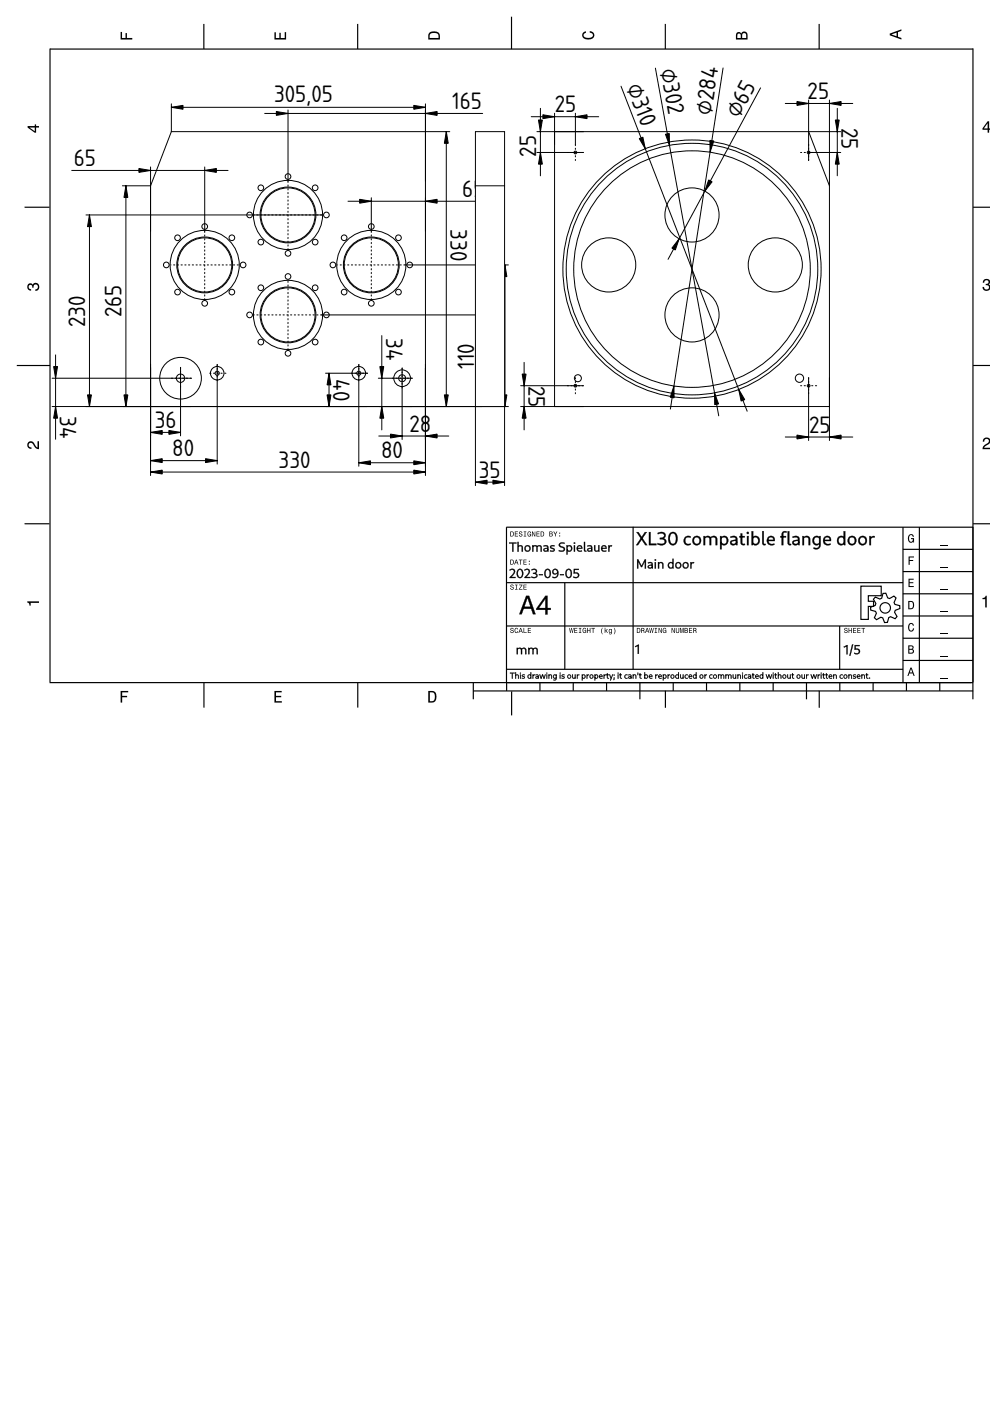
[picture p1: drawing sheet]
<svg xmlns="http://www.w3.org/2000/svg" width="210mm" height="297mm" viewBox="0 0 210 297" stroke-linecap="round" stroke-linejoin="round" font-family="sans-serif">
<defs><g id="words">
<g font-size="4.7">
<text x="140" y="14.8" transform="rotate(80 140 14.8)">⌀302</text>
<text x="58.1" y="21.6">305,05</text>
<text x="95.9" y="23.1">165</text>
<text x="117.6" y="23.8">25</text>
<text x="132.8" y="18.4" transform="rotate(69 132.8 18.4)">⌀310</text>
<text x="171.2" y="21">25</text>
<text x="150.8" y="24.5" transform="rotate(-81 150.8 24.5)">⌀284</text>
<text x="156.6" y="25.2" transform="rotate(-62 156.6 25.2)">⌀65</text>
<text x="178.4" y="27.1" transform="rotate(90 178.4 27.1)">25</text>
<text x="15.7" y="35.2">65</text>
<text x="113.7" y="33.2" transform="rotate(-90 113.7 33.2)">25</text>
<text x="98" y="41.8">65</text>
<text x="95.5" y="48.6" transform="rotate(90 95.5 48.6)">330</text>
<text x="18.1" y="69.3" transform="rotate(-90 18.1 69.3)">230</text>
<text x="25.8" y="67.3" transform="rotate(-90 25.8 67.3)">265</text>
<text x="81.9" y="71.7" transform="rotate(90 81.9 71.7)">34</text>
<text x="70.7" y="80.4" transform="rotate(90 70.7 80.4)">40</text>
<text x="100.6" y="78.2" transform="rotate(-90 100.6 78.2)">110</text>
<text x="112" y="81.9" transform="rotate(90 112 81.9)">25</text>
<text x="12.7" y="88.3" transform="rotate(90 12.7 88.3)">34</text>
<text x="32.8" y="90.8">36</text>
<text x="86.8" y="91.5">28</text>
<text x="171.6" y="91.8">25</text>
<text x="36.5" y="96.8">80</text>
<text x="59.1" y="99.2">330</text>
<text x="80.8" y="97.2">80</text>
<text x="101.5" y="101.3">35</text>
</g>
</g></defs>
<g fill="none" stroke="#000" stroke-width=".25">
<path d="M10.6 10.4h195.7M10.6 10.3v134.3M43.2 5.1v5.3M75.8 5.1v5.3M108.5 3.5v6.9M141.1 5.1v5.3M173.7 5.1v5.3M206.3 10.3v138M5.2 43.9h5.3M206.3 43.9h3.7M3.6 77.5h7M206.3 77.5h3.7"/>
<path d="M5.2 111h5.3M107.4 111.8h98.9M107.4 111.8v34.7M134.2 111.7v30.2M191.4 116.5h14.9M191.5 111.7v33.1M194.9 111.7v33.1M206.3 111h3.7M107.4 132.7h84.1M107.4 123.5h84.1M119.7 123.5v18.4M178 132.7v9.2"/>
<path d="M191.4 135.3h14.9M191.4 130.6h14.9M191.4 125.9h14.9M191.4 121.2h14.9M10.5 144.7h195.8M43.2 144.7v5.3M75.9 144.7v5.3M100.3 146.5h106M100.3 144.7v3.6M107.4 141.9h84.1M108.5 146.6v5.1M114.5 144.7v1.8"/>
<path d="M121.5 144.7v1.8M128.6 144.7v1.8M135.7 144.7v3.6M141.1 146.5v3.6M142.7 144.7v1.8M149.8 144.7v1.8M156.9 144.7v1.8M163.9 144.7v1.8M171 144.7v3.6M173.7 146.5v3.6M178.1 144.7v1.8M185.1 144.7v1.8"/>
<path d="M191.4 140h14.9M192.2 144.7v1.8M199.3 144.7v1.8"/>
</g>
<g fill="#000">
<path d="M25.6 6.8h.3v1.3h.7v-1.1h.3v1.1h1.1v.3h-2.4z" fill-rule="evenodd"/>
<path d="M58.2 6.8h.3v1.3h.7v-1.1h.3v1.1h.9v-1.3h.3v1.6h-2.5z" fill-rule="evenodd"/>
<path d="M91.1 6.9a1.55 1.55 0 0 0-.3 1.5h2.5v-.8a1.35 1.35 0 0 0-2.2-.7zM91.3 7.1l.3-.1a1.02 1.02 0 0 1 1.4 .6v.5h-1.9v-.8z" fill-rule="evenodd"/>
<path d="M123.6 6.9l.6-.3v.4h-.2a.46 .46 0 0 0-.3 .5 .46 .46 0 0 0 .3 .4l.3 .1a1.12 1.12 0 0 0 1.4-.5 .63 .63 0 0 0-.7-.6v-.3a.88 .88 0 0 1 1 .7 .88 .88 0 0 1-.7 1 1.36 1.36 0 0 1-1.9-.8z" fill-rule="evenodd"/>
<path d="M156.2 7l-.2 1.4h2.5v-.9a.69 .69 0 0 0-.5-.8 .69 .69 0 0 0-.8 .4 .59 .59 0 0 0-1-.1zM156.4 7.2l.3-.1 .3 .1 .1 .9h-.8zM157.5 7.1l.3-.1a.41 .41 0 0 1 .4 .5v.6h-.8z" fill-rule="evenodd"/>
<path d="M188.6 7.1v.4l2.5 .9v-.3l-.7-.3v-1l.7-.3v-.3zM189 7.3l1.1-.4v.8z" fill-rule="evenodd"/>
<path d="M5.8 26.7v.3l1.5 1.1h.4v-1.1h.6v-.3h-.6v-.3h-.3v.3zM6.3 27h1.1v.8z" fill-rule="evenodd"/>
<path d="M209.4 25.7l-1.1 1.5v.3h1.1v.6h.3v-.6h.3v-.3h-.3v-1.5zM209.4 26.1v1.1h-.8z" fill-rule="evenodd"/>
<path d="M6 60.3a.6 .6 0 0 1 .9 .1 .79 .79 0 0 1 1.2-.3 .79 .79 0 0 1 .2 1.1l-.4 .4-.4 .1v-.3a.51 .51 0 0 0 .6-.5 .51 .51 0 0 0-.5-.5 .51 .51 0 0 0-.5 .6h-.3a.44 .44 0 0 0-.2-.6 .44 .44 0 0 0-.6 .4 .44 .44 0 0 0 .4 .5h.2v.3a.83 .83 0 0 1-.8-.5 .83 .83 0 0 1 .2-.8z" fill-rule="evenodd"/>
<path d="M208.6 59.3a.72 .72 0 0 1 1.1-.1 .72 .72 0 0 1-.1 1.1 .83 .83 0 0 1-.1 1.4 .83 .83 0 0 1-1.2-.8l.3-.1a.51 .51 0 0 0 .5 .7 .51 .51 0 0 0 .5-.6 .51 .51 0 0 0-.6-.4v-.3a.44 .44 0 0 0 .6-.3 .44 .44 0 0 0-.4-.6 .44 .44 0 0 0-.5 .4v.2h-.3z" fill-rule="evenodd"/>
<path d="M6 93.8a.86 .86 0 0 1 1.4 .5l.6 .6v-1.4h.3v1.7a1.95 1.95 0 0 1-1.5-1.2 .49 .49 0 0 0-.7 .3 .49 .49 0 0 0 .6 .6v.3a.84 .84 0 0 1-.9-.5 .84 .84 0 0 1 .2-.9z" fill-rule="evenodd"/>
<path d="M208.6 93a.83 .83 0 0 1 1.3 .2 .83 .83 0 0 1-.6 1.2l-.6 .5h1.3v.3h-1.7a1.95 1.95 0 0 1 1.3-1.4 .49 .49 0 0 0-.4-.8 .49 .49 0 0 0-.5 .6h-.3z" fill-rule="evenodd"/>
<path d="M108.2 118.7v1h.4a.54 .54 0 0 0 .4-.5 .54 .54 0 0 0-.4-.5zM108.3 118.8a.41 .41 0 0 1 .5 .4 .41 .41 0 0 1-.5 .4zM109.4 118.7l-.4 1h.1l.2-.3h.4l.1 .3h.1l-.4-1zM109.5 118.8l.1 .5h-.3zM110 118.7v.1h.3v.9h.2v-.9h.3v-.1zM111 118.7v1h.7v-.1h-.6v-.4h.5v-.1h-.5v-.3h.5v-.1zM112.1 119.5v.2h.2v-.2zM112.1 118.9v.2h.2v-.2z" fill-rule="evenodd"/>
<path d="M108.2 112.7v1h.4a.54 .54 0 0 0 .4-.5 .54 .54 0 0 0-.4-.5zM108.3 112.8a.41 .41 0 0 1 .5 .4 .41 .41 0 0 1-.5 .4zM109.2 112.7v1h.6v-.1h-.5v-.3h.5v-.2h-.5v-.3h.5v-.1zM110.1 112.7a.42 .42 0 0 0 .1 .5 .42 .42 0 0 0 .4 .2 .23 .23 0 0 1-.2 .3 .23 .23 0 0 1-.3-.3h-.1a.38 .38 0 0 0 .4 .4 .38 .38 0 0 0 .4-.5 .38 .38 0 0 0-.6-.2 .2 .2 0 0 1 .2-.3 .2 .2 0 0 1 .2 .2h.1v-.1l-.2-.2zM111 112.7v.1h.2v.8h-.2v.1h.6v-.1h-.2v-.8h.2v-.1zM111.9 112.8a.51 .51 0 0 0-.1 .7 .51 .51 0 0 0 .7 .2h.1v-.5h-.4v.1h.3l-.2 .3a.37 .37 0 0 1-.4-.4 .37 .37 0 0 1 .5-.3l.2 .1-.2-.3zM112.8 112.7v1h.1v-.8l.4 .8h.2v-1h-.1v.9l-.4-.9zM113.7 112.7v1h.7v-.1h-.5v-.3h.5v-.2h-.5v-.3h.5v-.1zM114.6 112.7v1h.4a.54 .54 0 0 0 .4-.5 .54 .54 0 0 0-.4-.5zM114.8 112.8a.41 .41 0 0 1 .4 .4 .41 .41 0 0 1-.4 .4zM116.5 112.7v1h.4a.3 .3 0 0 0 .3-.2 .3 .3 0 0 0-.2-.3l.2-.2-.1-.2zM116.6 112.8h.2a.16 .16 0 0 1 .2 .2 .16 .16 0 0 1-.2 .1h-.2zM116.6 113.3h.2a.18 .18 0 0 1 .3 .1 .18 .18 0 0 1-.2 .2h-.3zM117.3 112.7l.4 .6v.4h.1v-.4l.4-.6h-.2l-.2 .5-.3-.5zM118.6 113.5v.2h.2v-.2zM118.6 112.9v.3h.2v-.3z" fill-rule="evenodd"/>
<path d="M192.6 118h1.2v.2h-.9v.5h.7v.2h-.7v.9h-.3z" fill-rule="evenodd"/>
<path d="M192.7 113.5a.6 .6 0 0 1 .6-.3 .6 .6 0 0 1 .5 .6h-.3l-.2-.3a.73 .73 0 0 0-.6 .6 .73 .73 0 0 0 .5 .8l.2-.2 .2-.4h-.4v-.2h.6v.9l-.2-.2-.3 .3a.85 .85 0 0 1-.8-1.3z" fill-rule="evenodd"/>
<path d="M199.5 115.5h1.5v.1h-1.5z" fill-rule="evenodd"/>
<path d="M5.8 127.5h2.5v.3h-1.8v.6h-.2a.54 .54 0 0 0-.5-.7z" fill-rule="evenodd"/>
<path d="M108.3 133.2a.42 .42 0 0 0 0 .5 .42 .42 0 0 0 .5 .1 .23 .23 0 0 1-.2 .3 .23 .23 0 0 1-.3-.3h-.1a.38 .38 0 0 0 .4 .5 .38 .38 0 0 0 .3-.5 .38 .38 0 0 0-.5-.3 .2 .2 0 0 1 .1-.3 .21 .21 0 0 1 .3 .3h.1v-.2l-.2-.2zM109.2 133.3a.51 .51 0 0 0-.1 .6 .51 .51 0 0 0 .6 .2l.2-.3-.3 .3a.4 .4 0 0 1-.4-.4 .4 .4 0 0 1 .4-.4l.2 .2-.2-.4zM110.3 133.1l-.4 1.1h.2l.1-.3h.4l.1 .3h.2l-.4-1.1zM110.4 133.3l.2 .5h-.4zM111 133.1v1.1h.7v-.1h-.6v-1zM111.9 133.1v1.1h.7v-.1h-.6v-.4h.5v-.1h-.5v-.3h.6v-.2z" fill-rule="evenodd"/>
<path d="M108.3 124a.42 .42 0 0 0 0 .5 .42 .42 0 0 0 .5 .1 .23 .23 0 0 1-.2 .3 .23 .23 0 0 1-.3-.2h-.1a.38 .38 0 0 0 .4 .4 .38 .38 0 0 0 .3-.5 .38 .38 0 0 0-.5-.3 .2 .2 0 0 1 .1-.3 .21 .21 0 0 1 .3 .3h.1v-.2l-.2-.2zM109.2 124v.1h.2v.8h-.2v.1h.5v-.1h-.2v-.8h.2v-.1zM110.1 124v.1h.5l-.6 .9h.8v-.1h-.6l.6-.9zM111 124v1h.7v-.1h-.6v-.4h.5v-.1h-.5v-.3h.5v-.1z" fill-rule="evenodd"/>
<path d="M120.7 133.1l.2 1.1h.1l.2-.9 .1 .9h.1l.2-1.1h-.1l-.1 .9-.2-.9h-.1l-.2 .9-.1-.9zM121.8 133.1v1.1h.6v-.1h-.5v-.4h.5v-.1h-.5v-.3h.5v-.2zM122.7 133.1v.2h.2v.8h-.2v.1h.6v-.1h-.2v-.8h.2v-.2zM123.6 133.3a.51 .51 0 0 0-.1 .6 .51 .51 0 0 0 .6 .2l.2 .1v-.6h-.4v.2h.2l-.1 .3a.37 .37 0 0 1-.4-.4 .37 .37 0 0 1 .5-.3l.2 .1-.2-.4zM124.5 133.1v1.1h.1v-.5h.4v.5h.2v-1.1h-.2v.5h-.4v-.5zM125.4 133.1v.2h.3v.9h.1v-.9h.3v-.2zM127.7 133.1a.95 .95 0 0 0 .1 1.4 1.3 1.3 0 0 1 0-1.4zM128.2 133.1v1.1h.1l.2-.4 .2 .4h.2l-.3-.5 .3-.3-.6 .3v-.6zM129.1 133.5a.39 .39 0 0 0 0 .5 .39 .39 0 0 0 .5 .1 .29 .29 0 0 1-.2 .3 .29 .29 0 0 1-.3-.1 .33 .33 0 0 0 .4 .2 .33 .33 0 0 0 .2-.3v-.8l-.1 .1-.2-.2zM129.3 133.5a.27 .27 0 0 1 .3 .3 .27 .27 0 0 1-.3 .2zM130.1 133.1a1.31 1.31 0 0 1 0 1.4 .86 .86 0 0 0 0-1.4z" fill-rule="evenodd"/>
<path d="M135 133.1v1.1h.4a.54 .54 0 0 0 .4-.5 .54 .54 0 0 0-.4-.6zM135.2 133.3a.41 .41 0 0 1 .4 .4 .41 .41 0 0 1-.4 .4zM136 133.1v1.1h.1v-.5a.32 .32 0 0 1 .4 .1 .32 .32 0 0 1 0 .4h.2l-.2-.5a.29 .29 0 0 0 .1-.4 .29 .29 0 0 0-.3-.2zM136.1 133.3h.2a.18 .18 0 0 1 .2 .1 .18 .18 0 0 1-.2 .2h-.2zM137.1 133.1l-.3 1.1h.1l.1-.3h.4l.1 .3h.2l-.4-1.1zM137.2 133.3l.2 .5h-.3zM137.7 133.1l.2 1.1h.1l.1-.9 .2 .9h.1l.2-1.1h-.1l-.1 .9-.2-.9h-.1l-.2 .9-.1-.9zM138.8 133.1v.2h.2v.8h-.2v.1h.5v-.1h-.2v-.8h.2v-.2zM139.6 133.1v1.1h.2v-.9l.4 .9h.1v-1.1h-.1v.9l-.4-.9zM140.6 133.3a.51 .51 0 0 0-.1 .6 .51 .51 0 0 0 .6 .2l.2 .1v-.6h-.4v.2h.2l-.1 .3a.37 .37 0 0 1-.4-.4 .37 .37 0 0 1 .5-.3l.2 .1-.3-.4zM142.4 133.1v1.1h.1v-.9l.4 .9h.2v-1.1h-.1v.9l-.4-.9zM143.3 133.1v.7a.37 .37 0 0 0 .4 .4 .37 .37 0 0 0 .3-.4v-.7h-.1v.7a.23 .23 0 0 1-.2 .3 .23 .23 0 0 1-.3-.3v-.7zM144.2 133.1v1.1h.1v-1l.2 1h.1l.2-1v1h.2v-1.1h-.2l-.2 1-.2-1zM145.1 133.1v1.1h.4a.3 .3 0 0 0 .4-.2 .3 .3 0 0 0-.2-.4l.1-.1-.1-.3zM145.3 133.3h.2a.16 .16 0 0 1 .2 .1 .16 .16 0 0 1-.2 .2h-.2zM145.3 133.7h.2a.18 .18 0 0 1 .2 .2 .18 .18 0 0 1-.2 .2h-.2zM146.1 133.1v1.1h.7v-.1h-.6v-.4h.5v-.1h-.5v-.3h.6v-.2zM147 133.1v1.1h.1v-.5a.32 .32 0 0 1 .4 .1 .32 .32 0 0 1 0 .4h.2l-.2-.5a.29 .29 0 0 0 .2-.4 .29 .29 0 0 0-.4-.2zM147.1 133.3h.2a.18 .18 0 0 1 .2 .1 .18 .18 0 0 1-.2 .2h-.2z" fill-rule="evenodd"/>
<path d="M179.1 133.2a.42 .42 0 0 0 0 .5 .42 .42 0 0 0 .5 .1 .23 .23 0 0 1-.3 .3 .23 .23 0 0 1-.2-.3h-.1a.38 .38 0 0 0 .4 .5 .38 .38 0 0 0 .3-.5 .38 .38 0 0 0-.5-.3 .2 .2 0 0 1 .1-.3 .21 .21 0 0 1 .3 .3h.1v-.2l-.2-.2zM179.9 133.1v1.1h.2v-.5h.4v.5h.1v-1.1h-.1v.5h-.4v-.5zM180.9 133.1v1.1h.6v-.1h-.5v-.4h.5v-.1h-.5v-.3h.5v-.2zM181.8 133.1v1.1h.7v-.1h-.6v-.4h.5v-.1h-.5v-.3h.5v-.2zM182.6 133.1v.2h.4v.9h.1v-.9h.3v-.2z" fill-rule="evenodd"/>
<path d="M192.6 122.7h1.1v.2h-.8v.5h.7v.3h-.7v.6h.8v.2h-1.1z" fill-rule="evenodd"/>
<path d="M192.6 127.4v1.8h.6a.91 .91 0 0 0 .7-.9 .91 .91 0 0 0-.7-.9zM192.8 127.6a.68 .68 0 0 1 .8 .7 .68 .68 0 0 1-.8 .7z" fill-rule="evenodd"/>
<path d="M192.6 136.8v1.8h.6a.5 .5 0 0 0 .6-.4 .5 .5 0 0 0-.3-.6l.2-.3a.44 .44 0 0 0-.5-.5zM192.8 137h.4a.27 .27 0 0 1 .3 .3 .27 .27 0 0 1-.3 .3h-.4zM192.8 137.8h.4a.31 .31 0 0 1 .4 .3 .31 .31 0 0 1-.4 .3h-.4z" fill-rule="evenodd"/>
<path d="M192.7 132.3a.6 .6 0 0 1 .7-.2 .6 .6 0 0 1 .4 .5h-.3l-.2-.3a.74 .74 0 0 0-.6 .7 .74 .74 0 0 0 .5 .7l.2-.1 .2-.4h.2a.63 .63 0 0 1-.5 .7 .63 .63 0 0 1-.7-.5z" fill-rule="evenodd"/>
<path d="M199.5 139h1.5v.2h-1.5z" fill-rule="evenodd"/>
<path d="M199.5 134.3h1.5v.2h-1.5z" fill-rule="evenodd"/>
<path d="M199.5 129.6h1.5v.2h-1.5z" fill-rule="evenodd"/>
<path d="M199.5 124.9h1.5v.2h-1.5z" fill-rule="evenodd"/>
<path d="M199.5 120.2h1.5v.2h-1.5z" fill-rule="evenodd"/>
<path d="M208.3 126.8a.54 .54 0 0 0 .7-.5h.2v2.5h-.3v-1.8h-.6z" fill-rule="evenodd"/>
<path d="M25.6 146.5h1.6v.3h-1.3v.7h1v.3h-1v1.2h-.3z" fill-rule="evenodd"/>
<path d="M58.2 146.5h1.5v.3h-1.2v.7h1.1v.3h-1.1v.9h1.3v.3h-1.6z" fill-rule="evenodd"/>
<path d="M90.8 146.5v2.5h.8a1.35 1.35 0 0 0 .7-2.2 1.55 1.55 0 0 0-1.5-.3zM91.1 146.8a.97 .97 0 0 1 1.2 .7 .97 .97 0 0 1-.7 1.2h-.5z" fill-rule="evenodd"/>
<path d="M193 141.5l-.6 1.8h.2l.2-.5h.7l.2 .5h.2l-.6-1.8zM193.2 141.8l.2 .8h-.5z" fill-rule="evenodd"/>
<path d="M199.5 143.7h1.5v.2h-1.5z" fill-rule="evenodd"/>
</g>
<g fill="#000">
<path d="M134.6 137l.9-.3v1.9h-.3l.1-1.7-.6 .3z"/>
<path d="M108 115v.2h.6v1.7h.2v-1.7h.7v-.2zM109.8 115.8l.1 .2 .3-.2a.33 .33 0 0 1 .4 .3v.8h.3v-.8a.56 .56 0 0 0-.5-.5 .56 .56 0 0 0-.6 .2zM109.7 114.9v2h.3v-2zM111.2 116.3a.68 .68 0 0 0 1.3 0 .68 .68 0 0 0-1.3 0zM111.4 116.3a.47 .47 0 0 1 .9 0 .47 .47 0 0 1-.9 0zM113.9 115.8v.2l.3-.2a.33 .33 0 0 1 .4 .3v.8h.3v-.8a.56 .56 0 0 0-.5-.5 .56 .56 0 0 0-.5 .2zM112.9 115.6v1.3h.2v-1.1zM113 115.8v.2l.3-.2a.33 .33 0 0 1 .4 .3v.8h.3v-.8a.55 .55 0 0 0-.4-.5 .55 .55 0 0 0-.6 .2zM115.2 115.7l.1 .2 .2-.1a.37 .37 0 0 1 .6 .3v.8h.2v-.8a.66 .66 0 0 0-1.1-.4zM115.2 116.4l.1 .4a.51 .51 0 0 0 .5 .2 .51 .51 0 0 0 .4-.6l-.5 .4-.2-.1v-.3l.6-.1v-.1zM116.7 115.8v.4l.7 .4-.3 .2-.4-.1-.1 .2 .3 .1a.52 .52 0 0 0 .7-.4l-.1-.3-.7-.3 .2-.2h.5l.1-.1-.4-.1zM118.7 115.2l-.2 .1a.59 .59 0 0 0 .7 .8l.4 .4a.72 .72 0 0 1-1.1 .1v.2a.73 .73 0 0 0 .8 .2 .73 .73 0 0 0 .4-.9l-.9-.4-.1-.2 .2-.3 .8 .1v-.2l-.5-.1zM120.3 115.8v.2a.43 .43 0 0 1 .7 0 .47 .47 0 0 1 0 .6 .47 .47 0 0 1-.5 .1l-.2-.2-.1 .1a.66 .66 0 0 0 1.1 0 .66 .66 0 0 0-.6-1zM120.1 115.6v1.9h.2v-1.7zM121.7 115.6v1.3h.2v-1.3zM121.6 115.1a.2 .2 0 0 0 .4 0 .2 .2 0 0 0-.4 0zM122.5 115.8a.73 .73 0 0 0-.1 1 .73 .73 0 0 0 1 .1l-.1-.2a.51 .51 0 0 1-.8-.2 .51 .51 0 0 1 .6-.7l.1 .4h-.7v.1h.9a.57 .57 0 0 0-.3-.7 .57 .57 0 0 0-.6 .2zM123.8 114.9v1.7l.2 .3 .2 .1 .1-.2-.3-.2v-1.7zM124.5 115.7l.1 .2 .2-.1a.37 .37 0 0 1 .5 .3l.1 .8h.2v-.8a.66 .66 0 0 0-1.1-.4zM124.5 116.4v.4a.51 .51 0 0 0 .6 .2 .51 .51 0 0 0 .3-.6l-.4 .4-.3-.1 .1-.3 .6-.1v-.1zM126 115.6v.9a.48 .48 0 0 0 .4 .5 .48 .48 0 0 0 .5-.4l-.2 .2a.33 .33 0 0 1-.5-.4v-.8zM126.9 115.6v1.2l.2 .1v-1.3zM127.6 115.8a.73 .73 0 0 0 0 1 .73 .73 0 0 0 1 .1l-.1-.2a.51 .51 0 0 1-.8-.2 .51 .51 0 0 1 .5-.7l.2 .4h-.8v.1h1a.57 .57 0 0 0-.3-.7 .57 .57 0 0 0-.7 .2zM129 115.6v1.3h.2v-1.3zM129.3 115.7l-.1 .4 .2-.3h.3l.1-.2z"/>
<path d="M108 115v.2h.6v1.7h.2v-1.7h.7v-.2zM107.9 115h1.6v.3l-.7-.1 .1 1.8h-.3v-1.8l-.7 .1zM109.8 115.8l.1 .2 .2-.2a.37 .37 0 0 1 .6 .3l-.1 .8h.3l-.1-.8a.52 .52 0 0 0-.4-.5 .52 .52 0 0 0-.5 .3zM109.8 115.8l.2-.1a.57 .57 0 0 1 .9 .4v.9h-.3v-1l-.3-.2-.4 .2zM109.7 114.9v2h.3v-2zM109.7 114.9h.3v2.1h-.3zM111.2 116.3a.65 .65 0 0 0 1.3 0 .65 .65 0 0 0-1.3 0zM111.2 116.3a.72 .72 0 0 1 1.4 0 .72 .72 0 0 1-1.4 0zM111.3 116.3a.5 .5 0 0 1 1 0 .5 .5 0 0 1-1 0zM111.4 116.3a.45 .45 0 0 0 .9 0 .45 .45 0 0 0-.9 0zM113.9 115.8v.2l.3-.2a.37 .37 0 0 1 .5 .3l-.1 .8h.3l-.1-.8a.52 .52 0 0 0-.4-.5 .52 .52 0 0 0-.5 .2zM113.8 115.8l.2-.1a.57 .57 0 0 1 .9 .4v.9h-.3v-1l-.3-.2-.4 .2zM112.9 115.6v1.3h.2v-1.1zM112.8 115.6h.2l.1 .2v1.2h-.3zM113 115.8v.2l.3-.2a.37 .37 0 0 1 .5 .3l-.1 .8h.3l-.1-.8a.52 .52 0 0 0-.4-.5 .52 .52 0 0 0-.5 .2zM112.9 115.8l.2-.1a.57 .57 0 0 1 .9 .4v.9h-.3v-1l-.3-.2-.4 .2zM115.2 115.7l.1 .2 .2-.1a.41 .41 0 0 1 .6 .3v.7l.2 .1-.1-1.1-.5-.2zM115.2 115.7l.4-.1a.55 .55 0 0 1 .7 .5v.9h-.2l-.1-1.1-.3-.1-.4 .1zM115.3 116.4v.4a.58 .58 0 0 0 .9-.3v-.1a.43 .43 0 0 1-.4 .4 .43 .43 0 0 1-.4-.2l.3-.3h.4v-.1zM115.2 116.4l.9-.3v.3l-.6 .2a.37 .37 0 0 0 .4 .1 .37 .37 0 0 0 .2-.3h.2a.52 .52 0 0 1-.6 .6 .52 .52 0 0 1-.5-.6zM116.7 115.8v.4l.7 .2a.4 .4 0 0 1-.3 .4 .4 .4 0 0 1-.4-.1l-.1 .2h.3a.48 .48 0 0 0 .7-.3v-.2l-.8-.4 .2-.2h.5l.1-.1zM116.7 115.8l.5-.2h.4l-.1 .3h-.5l-.1 .2 .4 .1a.41 .41 0 0 1 .3 .6l-.5 .2-.5-.1v-.3l.5 .2 .3-.2-.7-.4zM118.7 115.2a.57 .57 0 0 0-.1 .7 .57 .57 0 0 0 .7 .2l.3 .4a.69 .69 0 0 1-1.1 .1v.2a.71 .71 0 0 0 .8 .1 .71 .71 0 0 0 .4-.7l-.9-.5-.1-.2a.65 .65 0 0 1 1-.2v-.2h-.3zM118.7 115.1l.5-.1 .6 .1-.1 .2-.5-.1-.4 .2v.3l.2 .1a.65 .65 0 0 1 .8 .7 .65 .65 0 0 1-.9 .5l-.5-.2 .1-.2 .8 .1 .2-.2-.2-.3a.63 .63 0 0 1-.7-.3 .63 .63 0 0 1 .1-.8zM120.3 115.8v.2l.1-.2a.45 .45 0 0 1 .7 .2 .51 .51 0 0 1 0 .6 .51 .51 0 0 1-.6 .2l-.2-.3-.1 .1a.6 .6 0 0 0 .9 .1 .6 .6 0 0 0 0-.9 .6 .6 0 0 0-.8 0zM120.2 115.8a.68 .68 0 0 1 1 0 .68 .68 0 0 1 0 .9 .68 .68 0 0 1-.9 .1l-.1-.2 .1-.2a.36 .36 0 0 0 .3 .3 .36 .36 0 0 0 .4-.2 .45 .45 0 0 0 0-.5 .45 .45 0 0 0-.5-.1l-.2 .1zM120.1 115.6v1.9h.2v-1.7zM120.1 115.6h.2l.1 .2v1.8h-.3zM121.7 115.6v1.3h.2v-1.3zM121.7 115.6h.2v1.4h-.2zM121.7 115.1a.13 .13 0 0 0 .2 0 .13 .13 0 0 0-.2 0zM121.6 115.1a.2 .2 0 0 1 .4 0 .2 .2 0 0 1-.4 0zM122.5 115.8a.69 .69 0 0 0 0 .9 .69 .69 0 0 0 .9 .1l-.1-.1a.57 .57 0 0 1-.8-.1 .57 .57 0 0 1 .2-.8h.4l.2 .4h-.8v.1l.9-.1a.53 .53 0 0 0-.3-.5 .53 .53 0 0 0-.6 .1zM122.4 115.8a.6 .6 0 0 1 .8-.2 .6 .6 0 0 1 .2 .8h-1v-.3l.8 .1v-.2a.34 .34 0 0 0-.6 0 .52 .52 0 0 0 .1 .7 .52 .52 0 0 0 .7 0v.2a.75 .75 0 0 1-1-.1 .75 .75 0 0 1 0-1zM123.8 114.9l.1 1.9 .4 .1-.3-.3v-1.7zM123.8 114.9h.3v1.7l.3 .3-.2 .1h-.3l-.1-.4zM124.5 115.7l.1 .2 .2-.1a.41 .41 0 0 1 .6 .3l-.1 .7 .3 .1-.1-1.1-.5-.2zM124.5 115.7l.3-.1a.55 .55 0 0 1 .8 .5v.9h-.2l-.1-1.1-.3-.1-.4 .1zM124.6 116.4v.4a.58 .58 0 0 0 .9-.3v-.1a.43 .43 0 0 1-.4 .4 .43 .43 0 0 1-.4-.2l.3-.3h.4v-.1zM124.5 116.4l.9-.3v.3l-.7 .2a.37 .37 0 0 0 .4 .1 .37 .37 0 0 0 .3-.3h.1a.52 .52 0 0 1-.5 .6 .52 .52 0 0 1-.5-.6zM126 115.6v.9a.51 .51 0 0 0 .4 .4 .51 .51 0 0 0 .5-.2v-.1l-.2 .2a.36 .36 0 0 1-.5-.4v-.8zM125.9 115.6h.3l.1 1 .2 .1 .4-.2 .1 .2a.58 .58 0 0 1-.6 .3 .58 .58 0 0 1-.5-.5zM126.9 115.6v1.2l.2 .1v-1.3zM126.8 115.6h.3v1.4h-.2l-.1-.2zM127.6 115.8a.69 .69 0 0 0 0 .9 .69 .69 0 0 0 .9 .1v-.1a.57 .57 0 0 1-.8-.1 .57 .57 0 0 1 .1-.8h.5l.1 .4h-.8v.1l1-.1a.53 .53 0 0 0-.3-.5 .53 .53 0 0 0-.7 .1zM127.6 115.8a.6 .6 0 0 1 .8-.2 .6 .6 0 0 1 .2 .8h-1v-.3l.8 .1-.1-.2a.34 .34 0 0 0-.6 0 .52 .52 0 0 0 .2 .7 .52 .52 0 0 0 .6 0l.1 .2a.75 .75 0 0 1-1-.1 .75 .75 0 0 1 0-1zM129 115.6v1.3h.2v-1.3zM128.9 115.6h.3v1.4h-.3zM129.2 115.9v.2l.2-.3h.3l.1-.2zM129.3 115.7l.5-.1-.1 .3h-.3l-.3 .2z"/>
<path d="M135 112.8l1.8 2.8h.4l-1.8-2.8zM135.9 114.1l-1 1.5h.4l.8-1.3zM136.7 112.8l-.7 1.1 .2 .3 .9-1.4zM137.6 112.8v2.8h1.6v-.3h-1.3v-2.5zM139.4 113l.1 .3 .5-.2a.56 .56 0 0 1 .6 .1 .56 .56 0 0 1 .2 .5l-.4 .3h-.5v.3h.3a.58 .58 0 0 1 .7 .7l-.6 .3-.9-.2v.3l.6 .2a.86 .86 0 0 0 1-.2 .86 .86 0 0 0 .1-1.1l-.7-.1a.7 .7 0 0 0 .7-.8 .7 .7 0 0 0-.8-.6zM142.1 113a1.83 1.83 0 0 0 .2 2.5 1.09 1.09 0 0 0 1.4-1.3 1.03 1.03 0 0 0-.4-1.2 1.03 1.03 0 0 0-1.2 0zM142.4 113.1h.3a1.31 1.31 0 0 1 0 2.2 1.34 1.34 0 0 1-.3-2.2zM145.2 113.9a.99 .99 0 0 0-.1 1.4 .99 .99 0 0 0 1.4 .2l-.1-.3a.72 .72 0 0 1-1.1-.6 .72 .72 0 0 1 1.1-.6l.1-.2-.4-.2-.6 .1zM146.7 114.6a1 1 0 0 0 2 0 1 1 0 0 0-2 0zM147.1 114.7a.68 .68 0 0 1 1.3 0 .68 .68 0 0 1-1.3 0zM150.6 114l.1 .2 .2-.2a.54 .54 0 0 1 .8 .4v1.2h.4v-1.3a.78 .78 0 0 0-.6-.7 .78 .78 0 0 0-.9 .4zM149.2 113.7v1.9h.3v-1.7l-.1-.2zM149.3 114l.1 .2 .2-.2a.54 .54 0 0 1 .9 .4v1.2h.3v-1.3a.78 .78 0 0 0-.6-.7 .78 .78 0 0 0-.9 .4zM152.9 113.9l.1 .2a.67 .67 0 0 1 1.1 .3 .67 .67 0 0 1-.8 .9l-.4-.4a.51 .51 0 0 0 .1 .5 .51 .51 0 0 0 .5 .2 .95 .95 0 0 0 .9-1.3 .95 .95 0 0 0-1.5-.4zM152.7 113.7v2.7h.3v-2.5l-.1-.2zM154.8 113.8l.1 .2 .6-.1 .5 .2 .1 1.5h.2v-1.3a.88 .88 0 0 0-.5-.7 .88 .88 0 0 0-1 .2zM154.9 114.8a.73 .73 0 0 0 .6 .9 .73 .73 0 0 0 .8-.8l-.1-.1a.56 .56 0 0 1-.5 .5 .56 .56 0 0 1-.6-.3l.2-.2 .8-.1v-.2l-1 .1zM157 113.1v2a.6 .6 0 0 0 1 .4l-.1-.2-.5-.1v-2.1zM156.8 113.7v.2h1.1v-.2zM158.4 113.7v1.9h.3v-1.9zM158.3 113a.25 .25 0 0 0 .5 0 .25 .25 0 0 0-.5 0zM159.6 113.9l-.1 .2 .1 .2a.64 .64 0 0 1 .9-.2 .64 .64 0 0 1 .1 1 .64 .64 0 0 1-1-.1l-.1 .1a.91 .91 0 0 0 1.2 .4 .91 .91 0 0 0 .3-1.3 .85 .85 0 0 0-1.4-.3zM159.4 112.6v3h.2l.1-3zM161.6 112.6v2.5a.46 .46 0 0 0 .3 .5 .46 .46 0 0 0 .4-.1l-.4-.4v-2.5zM162.8 113.9a1.04 1.04 0 0 0 0 1.4 1.04 1.04 0 0 0 1.4 .2l-.1-.3a.76 .76 0 0 1-1.1-.2 .76 .76 0 0 1 .5-1.1l.4 .3 .1 .3h-1.1v.2h1.4a.83 .83 0 0 0-.4-1 .83 .83 0 0 0-1.1 .2zM165.9 112.8l-.2 .5v2.3h.4v-2.6l.3-.1h.3l.1-.2-.4-.1zM165.5 113.7v.2h1.1v-.2zM167 112.6v2.5a.46 .46 0 0 0 .3 .5 .46 .46 0 0 0 .5-.1l-.5-.4v-2.5zM168 113.8l.1 .2 .6-.1 .4 .2 .2 1.5h.2v-1.3a.88 .88 0 0 0-.6-.7 .88 .88 0 0 0-.9 .2zM168 114.8a.73 .73 0 0 0 .7 .9 .73 .73 0 0 0 .8-.8l-.1-.1a.56 .56 0 0 1-.5 .5 .56 .56 0 0 1-.6-.3l.2-.2 .7-.1v-.2l-.9 .1zM170.3 114l.1 .2 .2-.2a.55 .55 0 0 1 .8 .4v1.2h.4v-1.3a.79 .79 0 0 0-.6-.7 .79 .79 0 0 0-.9 .4zM170.1 113.7v1.9h.4v-1.7l-.1-.2zM173.8 113.7l-.1 1.9a.67 .67 0 0 1-.4 .6 .67 .67 0 0 1-.8-.1v.2l.4 .2a.9 .9 0 0 0 1.1-1v-1.8zM172.5 113.9a.93 .93 0 0 0-.1 1.4 .93 .93 0 0 0 1.4-.1l-.1-.2a.65 .65 0 0 1-.9 .1 .65 .65 0 0 1 0-.9 .65 .65 0 0 1 .9 0l.2-.2a.83 .83 0 0 0-1.4-.1zM174.8 113.9a1.04 1.04 0 0 0-.1 1.4 1.04 1.04 0 0 0 1.4 .2v-.3a.76 .76 0 0 1-1.2-.2 .76 .76 0 0 1 .5-1.1l.4 .3 .1 .3h-1.1v.2h1.4a.83 .83 0 0 0-.4-1 .83 .83 0 0 0-1 .2zM177.7 113.9a.93 .93 0 0 0 0 1.4 .93 .93 0 0 0 1.3-.1l-.1-.2a.65 .65 0 0 1-.9 .1 .65 .65 0 0 1 0-.9 .65 .65 0 0 1 .9 0l.2-.2a.83 .83 0 0 0-1.4-.1zM178.9 112.6v2.7l.1 .3h.2v-3zM179.7 114.6a.97 .97 0 0 0 1.9 0 .97 .97 0 0 0-1.9 0zM180 114.7a.7 .7 0 0 1 1.4 0 .7 .7 0 0 1-1.4 0zM181.9 114.6a.97 .97 0 0 0 1.9 0 .97 .97 0 0 0-1.9 0zM182.2 114.7a.7 .7 0 0 1 1.4 0 .7 .7 0 0 1-1.4 0zM184.3 113.7v1.9h.4l-.1-1.9zM184.8 113.8l-.2 .5 .3-.3h.5l.1-.3z"/>
<path d="M135 112.8l1.8 2.8h.4l-1.8-2.8zM134.9 112.8h.5l1.9 2.8h-.5zM135.9 114.1l-1 1.5h.4l.8-1.3zM135.9 114l.2 .3-.8 1.3h-.5zM136.7 112.8l-.7 1.1 .2 .3 .9-1.3zM136.7 112.8h.5l-1 1.4-.2-.3zM137.6 112.8v2.8h1.6v-.3h-1.3v-2.5zM137.6 112.8h.4l-.1 2.5 1.3-.1v.4h-1.6zM139.4 113l.1 .3a.84 .84 0 0 1 1.4 .2 .72 .72 0 0 1-1 .5v.3a.63 .63 0 0 1 .8 .1 .63 .63 0 0 1 .1 .8l-.5 .2-.9-.3v.3a1.06 1.06 0 0 0 1.2 .2 1.06 1.06 0 0 0 .6-1l-.4-.4-.4-.1a.67 .67 0 0 0 .7-.7 .67 .67 0 0 0-.8-.6zM139.4 113a1.12 1.12 0 0 1 1.8 .5 .72 .72 0 0 1-.9 .7l.1-.1a.74 .74 0 0 1 .9 .6 .74 .74 0 0 1-.6 .9h-.7l-.7-.2 .1-.3 .6 .2a.65 .65 0 0 0 .9-.5 .81 .81 0 0 0-1-.4v-.4h.2a.51 .51 0 0 0 .5-.2 .51 .51 0 0 0 .1-.5l-.5-.2-.7 .2zM142.1 113.1a1.81 1.81 0 0 0 .2 2.4 1.05 1.05 0 0 0 1.3-1.3 .99 .99 0 0 0-.3-1.1 .99 .99 0 0 0-1.2 0zM142 113a1.04 1.04 0 0 1 1.3 0 1.04 1.04 0 0 1 .4 1.2 1.08 1.08 0 0 1-.4 1.2 1.08 1.08 0 0 1-1.3 0 2.01 2.01 0 0 1 0-2.4zM142.4 113.1l.3-.1a1.34 1.34 0 0 1 0 2.4 1.37 1.37 0 0 1-.3-2.3zM142.4 113.2a1.62 1.62 0 0 0 0 2l.3 .1a1.29 1.29 0 0 0 0-2.2zM145.2 113.9a.96 .96 0 0 0-.1 1.3 .96 .96 0 0 0 1.3 .2v-.2a.73 .73 0 0 1-1.1-.6 .73 .73 0 0 1 1.1-.6l.1-.2-.6-.1zM145.3 113.8l.6-.2h.4l.2 .1-.1 .4a.69 .69 0 0 0-1.1 .5 .69 .69 0 0 0 1.1 .6l.1 .2a1.02 1.02 0 0 1-1.5-.2 1.02 1.02 0 0 1 .3-1.4zM146.8 114.6a.94 .94 0 0 0 1.8 0 .94 .94 0 0 0-1.8 0zM146.7 114.6a1 1 0 0 1 2 0 1 1 0 0 1-2 0zM147 114.7a.75 .75 0 0 1 1.5 0 .75 .75 0 0 1-1.5 0zM147.3 114.1a.63 .63 0 0 0 0 1 .63 .63 0 0 0 1-.2 .63 .63 0 0 0-.2-.8 .63 .63 0 0 0-.8 0zM150.6 114l.1 .2 .1-.2a.58 .58 0 0 1 1 .4l-.1 1.2h.4l-.1-1.3a.74 .74 0 0 0-.5-.7 .74 .74 0 0 0-.9 .4zM150.6 113.9a.83 .83 0 0 1 .9-.3 .83 .83 0 0 1 .6 .7v1.3h-.4v-1.2a.55 .55 0 0 0-.5-.5 .55 .55 0 0 0-.5 .3zM149.2 113.7v1.9h.3v-1.7l-.1-.2zM149.1 113.6h.3l.1 .3v1.7h-.4zM149.3 114l.1 .2 .2-.2a.58 .58 0 0 1 .9 .4v1.2h.3l-.1-1.3a.74 .74 0 0 0-.5-.7 .74 .74 0 0 0-.8 .4zM149.3 113.9a.83 .83 0 0 1 .9-.3 .83 .83 0 0 1 .6 .7v1.3h-.4v-1.2a.55 .55 0 0 0-.4-.5 .55 .55 0 0 0-.6 .3zM152.9 113.9l.1 .2a.68 .68 0 0 1 .9-.1 .68 .68 0 0 1 .2 .9 .58 .58 0 0 1-.6 .5 .58 .58 0 0 1-.6-.5l-.1 .2a.82 .82 0 0 0 1 .4 .82 .82 0 0 0 .6-.9 .84 .84 0 0 0-.5-.9 .84 .84 0 0 0-1 .2zM152.9 113.9a.93 .93 0 0 1 1.2-.1 .93 .93 0 0 1 .3 1.2 .82 .82 0 0 1-.8 .7 .82 .82 0 0 1-.8-.6l.2-.3a.59 .59 0 0 0 .8 .5 .59 .59 0 0 0 .2-1 .59 .59 0 0 0-.5-.4 .59 .59 0 0 0-.5 .3zM152.7 113.7v2.7h.3v-2.5l-.1-.2zM152.6 113.6h.3l.1 .3v2.6h-.4zM154.8 113.8l.1 .2 .4-.1a.53 .53 0 0 1 .8 .4l-.1 1 .1 .3h.2v-1.3a.85 .85 0 0 0-.6-.7 .85 .85 0 0 0-.8 .2zM154.8 113.8a.98 .98 0 0 1 1.6 .5v1.3h-.3l-.2-1.5-.4-.2-.6 .2zM154.9 114.8a.69 .69 0 0 0 .6 .9 .69 .69 0 0 0 .8-.8l-.1-.1a.58 .58 0 0 1-.5 .5 .58 .58 0 0 1-.6-.3l.2-.3h.8v-.2zM155 114.6l1.1-.2v.3l-.7 .1-.2 .1v.3a.6 .6 0 0 0 1-.4l.1 .1a.79 .79 0 0 1-.7 .7 .79 .79 0 0 1-.8-.5zM157 113.1l.1 2a.67 .67 0 0 0 .9 .4l-.1-.2-.2 .1-.3-.2v-2.1zM157 113.1h.4v2.1h.5l.1 .3a.63 .63 0 0 1-1-.4zM156.8 113.7v.2h1.1v-.2zM156.7 113.6h1.2v.4h-1.2zM158.4 113.7v1.9h.3v-1.9zM158.4 113.6h.3v2h-.3zM158.4 113a.2 .2 0 0 0 .3 0 .2 .2 0 0 0-.3 0zM158.3 113a.26 .26 0 0 1 .5 0 .26 .26 0 0 1-.5 0zM159.7 113.9l-.2 .2 .1 .2a.64 .64 0 0 1 .8-.4 .64 .64 0 0 1 .4 .7 .62 .62 0 0 1-.5 .7 .62 .62 0 0 1-.7-.3l-.1 .1a.9 .9 0 0 0 1.2 .3 .9 .9 0 0 0 .3-1.2 .81 .81 0 0 0-1.3-.3zM159.6 113.9a.96 .96 0 0 1 1.3 .1 .96 .96 0 0 1 0 1.3 .96 .96 0 0 1-1.4 .1l-.1-.3 .2-.2a.61 .61 0 0 0 .9 .3 .61 .61 0 0 0 .2-.8 .57 .57 0 0 0-.6-.5 .57 .57 0 0 0-.5 .5l-.2-.3zM159.4 112.6v3h.2l.1-3zM159.3 112.6h.4l-.1 3h-.3zM161.6 112.6l.1 2.5a.51 .51 0 0 0 .6 .4v-.2l-.4-.1v-2.6zM161.6 112.6h.4v2.5v.2h.3l.1 .2-.2 .1a.48 .48 0 0 1-.6-.5zM162.9 113.9a1.01 1.01 0 0 0-.1 1.4 1.01 1.01 0 0 0 1.4 .1l-.1-.2a.78 .78 0 0 1-1.2-.2 .78 .78 0 0 1 .6-1.1 .51 .51 0 0 1 .5 .6h-1.1v.2h1.3a.79 .79 0 0 0-.3-1 .79 .79 0 0 0-1 .2zM162.8 113.9a.85 .85 0 0 1 1.1-.2 .85 .85 0 0 1 .4 1h-1.5v-.3l1.2 .1-.1-.3a.51 .51 0 0 0-.7-.2 .51 .51 0 0 0-.2 .6 .76 .76 0 0 0 1.2 .6v.3a1.06 1.06 0 0 1-1.4-.2 1.06 1.06 0 0 1 0-1.4zM165.9 112.8l-.1 .5-.1 2.3h.4l-.1-2.4a.42 .42 0 0 1 .3-.3 .42 .42 0 0 1 .4 0l.1-.2h-.2zM165.9 112.8l.5-.2 .4 .1-.1 .3-.3-.1-.3 .2v2.5h-.4v-2.3zM165.5 113.7v.2h1.1v-.2zM165.4 113.6h1.3v.4h-1.3zM167 112.6l.1 2.5a.51 .51 0 0 0 .7 .4l-.1-.2-.4-.1v-2.6zM167 112.6h.4v2.5v.2h.3l.1 .2-.2 .1a.48 .48 0 0 1-.6-.5zM168 113.8l.1 .2 .4-.1a.53 .53 0 0 1 .7 .4v1l.1 .3h.2v-1.3a.85 .85 0 0 0-.6-.7 .85 .85 0 0 0-.9 .2zM168 113.8a.98 .98 0 0 1 1.6 .5v1.3h-.3l-.2-1.5-.4-.2-.6 .2zM168.1 114.8a.69 .69 0 0 0 .6 .9 .69 .69 0 0 0 .7-.8v-.1a.58 .58 0 0 1-.5 .5 .58 .58 0 0 1-.6-.3l.2-.3h.7v-.2zM168.1 114.6l1.2-.2v.3l-.8 .1-.1 .1v.3a.6 .6 0 0 0 .9-.4l.2 .1a.79 .79 0 0 1-.7 .7 .79 .79 0 0 1-.9-.5zM170.3 114l.1 .2 .1-.2a.59 .59 0 0 1 1 .4l-.1 1.2h.4l-.1-1.3a.75 .75 0 0 0-.5-.7 .75 .75 0 0 0-.9 .4zM170.3 113.9a.85 .85 0 0 1 .9-.3 .85 .85 0 0 1 .6 .7v1.3h-.4v-1.2a.56 .56 0 0 0-.5-.5 .56 .56 0 0 0-.5 .3zM170.1 113.7v1.9h.4v-1.7l-.1-.2zM170.1 113.6h.3l.1 .3v1.7h-.4zM173.8 113.7l-.1 1.9a.71 .71 0 0 1-.4 .6 .71 .71 0 0 1-.8-.1v.2l.4 .1a.86 .86 0 0 0 1-.9l.1-1.8zM173.7 113.6h.3v1.9a.99 .99 0 0 1-.5 .9 .99 .99 0 0 1-1.1-.1l.1-.3a.69 .69 0 0 0 1.1-.4zM172.5 113.9a.9 .9 0 0 0 0 1.4 .9 .9 0 0 0 1.3-.1l-.1-.2a.63 .63 0 0 1-.8 .3 .63 .63 0 0 1-.4-.7 .62 .62 0 0 1 .5-.7 .62 .62 0 0 1 .7 .3l.1-.2a.8 .8 0 0 0-1.3-.1zM172.5 113.9a.83 .83 0 0 1 1.4 .1l-.2 .3a.61 .61 0 0 0-.8-.3 .61 .61 0 0 0-.2 .9 .57 .57 0 0 0 .5 .4 .57 .57 0 0 0 .5-.3l.2 .2a.92 .92 0 0 1-1.3 .3 .92 .92 0 0 1-.3-1.3zM174.8 113.9a1.01 1.01 0 0 0 0 1.4 1.01 1.01 0 0 0 1.3 .1v-.2a.78 .78 0 0 1-1.2-.2 .78 .78 0 0 1 .5-1.1 .51 .51 0 0 1 .5 .6h-1.1v.2h1.3a.79 .79 0 0 0-.3-1 .79 .79 0 0 0-1 .2zM174.7 113.9a.85 .85 0 0 1 1.1-.2 .85 .85 0 0 1 .4 1h-1.4v-.3l1.1 .1-.1-.3a.51 .51 0 0 0-.6-.2 .51 .51 0 0 0-.3 .6 .76 .76 0 0 0 1.2 .6l.1 .3a1.06 1.06 0 0 1-1.5-.2 1.06 1.06 0 0 1 0-1.4zM177.7 113.9a.9 .9 0 0 0 0 1.4 .9 .9 0 0 0 1.3-.1l-.1-.2a.63 .63 0 0 1-.8 .3 .63 .63 0 0 1-.3-.7 .62 .62 0 0 1 .4-.7 .62 .62 0 0 1 .7 .3l.1-.2a.8 .8 0 0 0-1.3-.1zM177.7 113.9a.83 .83 0 0 1 1.4 .1l-.2 .3a.61 .61 0 0 0-.8-.3 .61 .61 0 0 0-.2 .9 .57 .57 0 0 0 .5 .4 .57 .57 0 0 0 .5-.3l.2 .2a.92 .92 0 0 1-1.3 .3 .92 .92 0 0 1-.3-1.3zM178.9 112.6v2.7l.1 .3h.2v-3zM178.8 112.6h.4v3h-.2l-.2-.2zM179.7 114.6a.95 .95 0 0 0 1.9 0 .95 .95 0 0 0-1.9 0zM179.6 114.6a1 1 0 0 1 2 0 1 1 0 0 1-2 0zM180 114.7a.71 .71 0 0 1 1.4 0 .71 .71 0 0 1-1.4 0zM180.2 114.1a.63 .63 0 0 0 0 1 .63 .63 0 0 0 1-.2 .63 .63 0 0 0-.2-.8 .63 .63 0 0 0-.8 0zM181.9 114.6a.95 .95 0 0 0 1.9 0 .95 .95 0 0 0-1.9 0zM181.9 114.6a1 1 0 0 1 2 0 1 1 0 0 1-2 0zM182.2 114.7a.71 .71 0 0 1 1.4 0 .71 .71 0 0 1-1.4 0zM182.5 114.1a.63 .63 0 0 0 0 1 .63 .63 0 0 0 .9-.2 .63 .63 0 0 0-.1-.8 .63 .63 0 0 0-.8 0zM184.3 113.7v1.9h.4l-.1-1.9zM184.3 113.6h.3l.1 2h-.4zM184.6 114v.3l.3-.3h.5l.1-.3h-.5zM184.7 113.8l.8-.1-.1 .3h-.4l-.5 .3z"/>
<path d="M108 120.8l.1 .2 .3-.2a.4 .4 0 0 1 .5 .1 .4 .4 0 0 1 0 .5l-.8 1.1h1.2v-.2l-1 .1 .4-.4a.85 .85 0 0 0 .2-1.3l-.5-.1zM109.7 120.9a1.08 1.08 0 0 0 .5 1.7 1.05 1.05 0 0 0 .7-1 1.05 1.05 0 0 0-.6-1zM110.1 120.8h.1a.91 .91 0 0 1 .1 1.6 .93 .93 0 0 1-.2-1.6zM111.2 120.8v.2l.4-.2a.4 .4 0 0 1 .4 .1 .4 .4 0 0 1 .1 .5l-.9 1.1h1.2v-.2l-.9 .1 .4-.4a.85 .85 0 0 0 .2-1.3l-.5-.1zM112.7 120.8v.1l.5-.1 .4 .2v.3l-.6 .2v.2a.55 .55 0 0 1 .7 .3 .71 .71 0 0 1-1 .2l-.1 .2a.74 .74 0 0 0 .9 .2 .74 .74 0 0 0 .4-.8l-.5-.2a.47 .47 0 0 0 .5-.4 .47 .47 0 0 0-.3-.5zM114.3 121.7v.2h.8v-.2zM115.6 120.9a1.08 1.08 0 0 0 .5 1.7 1.05 1.05 0 0 0 .7-1 1.05 1.05 0 0 0-.7-1zM115.9 120.8h.2a.91 .91 0 0 1 0 1.6 .93 .93 0 0 1-.2-1.6zM117.3 120.8a.57 .57 0 0 0 0 .9 .57 .57 0 0 0 .9-.4 .43 .43 0 0 1-.5 .4 .43 .43 0 0 1-.4-.6 .43 .43 0 0 1 .6-.3 .81 .81 0 0 1 .3 1.1 .81 .81 0 0 1-1 .4l-.1 .2a.93 .93 0 0 0 1.1-.2 .93 .93 0 0 0 .2-1.2 .64 .64 0 0 0-1.1-.3zM118.7 121.7v.2h.8v-.2zM120.1 120.9a1.08 1.08 0 0 0 .5 1.7 1.05 1.05 0 0 0 .7-1 1.05 1.05 0 0 0-.7-1zM120.4 120.8h.2a.91 .91 0 0 1 0 1.6 .93 .93 0 0 1-.2-1.6zM121.7 120.6l-.1 1h.2a.53 .53 0 0 1 .8 .4 .61 .61 0 0 1-1 .2l-.1 .2a.67 .67 0 0 0 1.1 0 .67 .67 0 0 0-.2-1l-.5 .1v-.7h.8v-.2z"/>
<path d="M108 120.8l.1 .2a.48 .48 0 0 1 .6-.2 .48 .48 0 0 1 .3 .6l-.9 1.1h1.2v-.2l-1 .1 .4-.4a.83 .83 0 0 0 .2-1.3zM108 120.8a.68 .68 0 0 1 1-.1 .68 .68 0 0 1 0 1l-.7 .8v-.2h1v.3h-1.3v-.2l.5-.5a.87 .87 0 0 0 .4-.9l-.3-.2-.5 .2zM109.8 120.9a1.04 1.04 0 0 0 .4 1.6 1.02 1.02 0 0 0 .7-.9 1.02 1.02 0 0 0-.6-1zM109.7 120.8a.66 .66 0 0 1 .7-.2 .66 .66 0 0 1 .5 .6 .91 .91 0 0 1 0 1 .91 .91 0 0 1-1 .3 1.26 1.26 0 0 1-.2-1.7zM110 120.8h.2a.94 .94 0 0 1 .1 1.6 .96 .96 0 0 1-.3-1.6zM110.1 120.9l-.3 .7a.61 .61 0 0 0 .5 .7 .89 .89 0 0 0-.1-1.5zM111.2 120.8v.2a.48 .48 0 0 1 .7-.2 .48 .48 0 0 1 .2 .6l-.9 1.1h1.2v-.2l-.9 .1 .4-.4a.83 .83 0 0 0 .2-1.3zM111.1 120.8a.68 .68 0 0 1 1-.1 .68 .68 0 0 1 .1 1l-.7 .8-.1-.2h1.1v.3h-1.3v-.2l.4-.5a.87 .87 0 0 0 .4-.9l-.3-.2-.5 .2zM112.7 120.8v.1a.5 .5 0 0 1 .6-.1 .5 .5 0 0 1 .3 .5l-.6 .2v.1a.58 .58 0 0 1 .8 .4 .69 .69 0 0 1-1.1 .2v.2a.71 .71 0 0 0 .8 .1 .71 .71 0 0 0 .4-.7l-.5-.2 .2-.1a.44 .44 0 0 0 0-.8zM112.6 120.7a.79 .79 0 0 1 1.3 .4 .54 .54 0 0 1-.6 .5l.1-.1a.56 .56 0 0 1 .6 .6 .56 .56 0 0 1-.7 .5l-.7-.2 .1-.2 .8 .1 .2-.3a.53 .53 0 0 0-.7-.3v-.3l.6-.1a.48 .48 0 0 0-.4-.5 .48 .48 0 0 0-.5 .2zM114.3 121.7v.2h.8v-.2zM114.2 121.7h.9v.3h-.9zM115.6 120.9a1.04 1.04 0 0 0 .5 1.6 1.02 1.02 0 0 0 .7-.9 1.02 1.02 0 0 0-.7-1zM115.6 120.8a.66 .66 0 0 1 .7-.2 .66 .66 0 0 1 .5 .6 .91 .91 0 0 1 0 1 .91 .91 0 0 1-1 .3 1.26 1.26 0 0 1-.2-1.7zM115.9 120.8h.2a.94 .94 0 0 1 0 1.6 .96 .96 0 0 1-.2-1.6zM115.9 120.9l-.2 .7a.61 .61 0 0 0 .4 .7 .89 .89 0 0 0 0-1.5zM117.3 120.8a.57 .57 0 0 0 .1 .9 .57 .57 0 0 0 .8-.3v-.1a.45 .45 0 0 1-.6 .4 .45 .45 0 0 1-.2-.7 .45 .45 0 0 1 .7 0l.1 .2a.73 .73 0 0 1-.1 1 .73 .73 0 0 1-.9 .1l-.1 .2a.94 .94 0 0 0 1.1-.3 .94 .94 0 0 0 .1-1.1 .61 .61 0 0 0-1-.3zM117.2 120.8a.74 .74 0 0 1 .9-.1 .74 .74 0 0 1 .3 .8 .87 .87 0 0 1-.3 1 .87 .87 0 0 1-1-.1l.1-.2a.69 .69 0 0 0 .8-.1 .69 .69 0 0 0 .1-.9 .42 .42 0 0 0-.6-.3 .41 .41 0 0 0 .1 .7 .41 .41 0 0 0 .6-.5v.1a.6 .6 0 0 1-.9 .6 .6 .6 0 0 1-.1-1zM118.7 121.7v.2h.8v-.2zM118.7 121.7h.9v.3h-.9zM120.1 120.9a1.04 1.04 0 0 0 .5 1.6 1.02 1.02 0 0 0 .6-.9 1.02 1.02 0 0 0-.6-1zM120 120.8a.66 .66 0 0 1 .8-.2 .66 .66 0 0 1 .4 .6 .91 .91 0 0 1 0 1 .91 .91 0 0 1-.9 .3 1.26 1.26 0 0 1-.3-1.7zM120.4 120.8h.2a.94 .94 0 0 1 0 1.6 .96 .96 0 0 1-.2-1.6zM120.4 120.9l-.2 .7a.61 .61 0 0 0 .4 .7 .89 .89 0 0 0 0-1.5zM121.7 120.6l-.1 1 .2-.1a.52 .52 0 0 1 .6 .1 .52 .52 0 0 1 .1 .6l-.4 .2-.5-.2v.2a.64 .64 0 0 0 .9 0 .64 .64 0 0 0-.1-1l-.6 .1 .1-.7h.8v-.2zM121.6 120.6h1.1v.3l-.8-.1v.8l-.2-.2a.71 .71 0 0 1 1.1 .6 .71 .71 0 0 1-1.1 .5l-.2-.1 .1-.2a.51 .51 0 0 0 .6 .1 .51 .51 0 0 0 .3-.5l-.5-.2-.4 .1z"/>
<path d="M111.6 126.3l-1.5 3.9h.5l1.3-3.5 1.1 3.5h.5l-1.3-3.9zM110.8 128.7v.4h2v-.4zM115.6 126.3l-1.9 2.8v.2h3.1v-.4l-2.6 .1 1.5-2.2-.1 3.5h.5v-4z"/>
<path d="M111.6 126.3l-1.5 3.9h.5l1.2-3.5 1.2 3.5h.5l-1.3-3.9zM111.5 126.3h.7l1.4 3.9h-.6l-1.2-3.6h.1l-1.3 3.6h-.5zM110.8 128.7v.4h2v-.4zM110.8 128.6h2v.5h-2zM115.6 126.3l-1.9 2.8v.2h3.1v-.4l-2.6 .1 1.5-2.2-.1 3.5h.5v-4zM115.6 126.3h.5v4h-.5v-3.5h.2l-1.6 2.3-.1-.2h2.7v.4h-3.1v-.2z"/>
<path d="M110.6 137.6v.1l.3-.2a.33 .33 0 0 1 .5 .4v.8h.2v-.9a.56 .56 0 0 0-.4-.5 .56 .56 0 0 0-.6 .3zM109.6 137.4v1.3h.2v-1.2zM109.7 137.6v.1l.3-.2a.33 .33 0 0 1 .5 .4v.8h.2v-.9a.55 .55 0 0 0-.4-.5 .55 .55 0 0 0-.6 .3zM113 137.6l.1 .1 .2-.2a.33 .33 0 0 1 .5 .4v.8h.2v-.9a.56 .56 0 0 0-.4-.5 .56 .56 0 0 0-.6 .3zM112 137.4v1.3h.2v-1.2zM112.1 137.6l.1 .1 .2-.2a.33 .33 0 0 1 .5 .4v.8h.2v-.9a.55 .55 0 0 0-.4-.5 .55 .55 0 0 0-.6 .3z"/>
<path d="M110.6 137.6v.1l.3-.2a.37 .37 0 0 1 .5 .4v.8h.2l-.1-.9a.52 .52 0 0 0-.4-.4 .52 .52 0 0 0-.5 .2zM110.5 137.5l.2-.1a.57 .57 0 0 1 .9 .4v.9h-.3v-1l-.3-.1-.4 .2zM109.6 137.4v1.3h.2v-1.2zM109.5 137.3h.2l.1 .2v1.2h-.3zM109.7 137.6v.1l.3-.2a.37 .37 0 0 1 .5 .4v.8h.2l-.1-.9a.52 .52 0 0 0-.3-.4 .52 .52 0 0 0-.6 .2zM109.7 137.5l.1-.1a.57 .57 0 0 1 .9 .4v.9h-.3v-1l-.3-.1-.4 .2zM113 137.6l.1 .1 .2-.2a.37 .37 0 0 1 .5 .4v.8h.2v-.9a.52 .52 0 0 0-.4-.4 .52 .52 0 0 0-.6 .2zM113 137.5l.1-.1a.57 .57 0 0 1 1 .4v.9h-.3l-.1-1-.2-.1-.4 .2zM112 137.4v1.3h.2v-1.2zM112 137.3h.2l.1 .2v1.2h-.3zM112.1 137.6l.1 .1 .2-.2a.37 .37 0 0 1 .5 .4v.8h.2v-.9a.52 .52 0 0 0-.4-.4 .52 .52 0 0 0-.6 .2zM112.1 137.5l.2-.1a.57 .57 0 0 1 .9 .4v.9h-.3l-.1-1-.2-.1-.4 .2z"/>
<path d="M135.1 118.6v1.9h.2v-1.6l.6 1.3h.2l.7-1.3-.1 1.6h.2v-1.9h-.2l-.7 1.5h.1l-.8-1.5zM137.4 119.3v.2l.2-.1a.37 .37 0 0 1 .6 .3l.1 .8h.1v-.8a.66 .66 0 0 0-1-.4zM137.4 120v.4a.51 .51 0 0 0 .6 .1 .51 .51 0 0 0 .3-.5l-.5 .4-.2-.1v-.3l.6-.1v-.2zM138.8 119.2v1.3h.3v-1.3zM138.8 118.7a.16 .16 0 0 0 .3 0 .16 .16 0 0 0-.3 0zM139.6 119.4l.1 .1 .2-.1a.33 .33 0 0 1 .5 .3v.8h.2v-.8a.57 .57 0 0 0-.4-.5 .57 .57 0 0 0-.6 .2zM139.5 119.2v1.3h.2v-1.2zM141.8 119.4a.65 .65 0 0 0-.1 .9 .65 .65 0 0 0 1 0h-.2a.42 .42 0 0 1-.6-.2 .48 .48 0 0 1 0-.5 .48 .48 0 0 1 .5-.2l.2 .2 .1-.2-.1-.1a.61 .61 0 0 0-.8 .1zM142.6 118.5v1.9l.2 .1v-2zM143.1 119.9a.7 .7 0 0 0 1.4 0 .7 .7 0 0 0-1.4 0zM143.3 119.9a.5 .5 0 0 1 1 0 .5 .5 0 0 1-1 0zM144.7 119.9a.68 .68 0 0 0 1.3 0 .68 .68 0 0 0-1.3 0zM144.9 119.9a.47 .47 0 0 1 .9 0 .47 .47 0 0 1-.9 0zM146.4 119.2v1.3h.2v-1.3zM146.7 119.3l-.1 .4 .2-.3h.3l.1-.2z"/>
<path d="M135.1 118.6v1.9h.2v-1.6l.6 1.3h.2l.7-1.3-.1 1.6h.2v-1.9h-.2l-.7 1.5h.1l-.8-1.5zM135.1 118.6h.2l.8 1.6h-.2l.8-1.6h.3v2h-.3v-1.7h.1l-.7 1.4h-.2l-.7-1.4h.1v1.7h-.2zM137.4 119.3v.2l.2-.1a.41 .41 0 0 1 .6 .3v.7l.2 .1-.1-1.1-.4-.2zM137.3 119.3l.4-.2a.55 .55 0 0 1 .7 .6v.9h-.2l-.1-1.1-.3-.1-.4 .1zM137.4 120v.4a.58 .58 0 0 0 1-.3l-.1-.1a.43 .43 0 0 1-.3 .4 .43 .43 0 0 1-.5-.3l.3-.2h.4v-.2zM137.4 120l.9-.3v.2l-.7 .2a.37 .37 0 0 0 .4 .2 .37 .37 0 0 0 .3-.3h.1a.52 .52 0 0 1-.6 .6 .52 .52 0 0 1-.4-.6zM138.8 119.2v1.3h.3v-1.3zM138.8 119.2h.3v1.4h-.3zM138.8 118.7a.15 .15 0 0 0 .3 0 .15 .15 0 0 0-.3 0zM138.8 118.7a.19 .19 0 0 1 .3 0 .19 .19 0 0 1-.3 0zM139.6 119.4l.1 .1 .2-.2a.37 .37 0 0 1 .6 .4l-.1 .8h.2v-.8a.53 .53 0 0 0-.4-.5 .53 .53 0 0 0-.5 .2zM139.6 119.4l.2-.2a.58 .58 0 0 1 .9 .5v.9h-.3v-1.1l-.3-.1-.4 .2zM139.5 119.2v1.3h.2v-1.2zM139.5 119.2h.2l.1 .1v1.3h-.3zM141.8 119.4a.63 .63 0 0 0-.1 .9 .63 .63 0 0 0 1 0l-.1-.1-.1 .1a.46 .46 0 0 1-.7-.2 .51 .51 0 0 1 .1-.5 .51 .51 0 0 1 .5-.2l.2 .2 .1-.2-.5-.2zM141.7 119.3a.58 .58 0 0 1 1 .2l-.1 .1a.39 .39 0 0 0-.7 0 .46 .46 0 0 0 0 .5 .46 .46 0 0 0 .5 .2l.2-.2 .1 .1a.65 .65 0 0 1-.9 .3 .65 .65 0 0 1-.2-.9zM142.6 118.5v1.9l.2 .1v-2zM142.5 118.5h.3v2.1h-.2l-.1-.2zM143.2 119.9a.64 .64 0 0 0 1.2 0 .64 .64 0 0 0-1.2 0zM143.1 119.9a.72 .72 0 0 1 1.4 0 .72 .72 0 0 1-1.4 0zM143.3 119.9a.5 .5 0 0 1 1 0 .5 .5 0 0 1-1 0zM143.4 119.9a.43 .43 0 0 0 .8 0 .43 .43 0 0 0-.8 0zM144.7 119.9a.65 .65 0 0 0 1.3 0 .65 .65 0 0 0-1.3 0zM144.7 119.9a.72 .72 0 0 1 1.4 0 .72 .72 0 0 1-1.4 0zM144.9 119.9a.5 .5 0 0 1 1 0 .5 .5 0 0 1-1 0zM144.9 119.9a.45 .45 0 0 0 .9 0 .45 .45 0 0 0-.9 0zM146.4 119.2v1.3h.2v-1.3zM146.3 119.2h.3v1.4h-.3zM146.6 119.4v.3l.2-.3h.3l.1-.2zM146.6 119.3l.6-.1-.1 .3h-.3l-.3 .2z"/>
<path d="M134.6 137l.1 .2 .6-.3-.1 1.7h.3v-1.9zM134.6 137l.9-.4v2h-.3v-1.8l.2 .1-.7 .3z"/>
<path d="M178.9 137.1l.1 .2 .6-.3-.1 1.7h.2v-1.9zM180.7 136.7l-.6 2.3h.2l.6-2.3zM181.2 136.8v1l.2-.1a.53 .53 0 0 1 .7 .4 .61 .61 0 0 1-.9 .3l-.1 .2a.67 .67 0 0 0 1 0 .67 .67 0 0 0-.2-1h-.5v-.6h.9v-.2z"/>
<path d="M178.9 137.1l.1 .2 .5-.3v1.7h.2v-1.9zM178.8 137.1l.9-.4v2h-.3v-1.8l.2 .1-.6 .3zM180.7 136.7l-.6 2.3h.2l.6-2.3zM180.6 136.6h.3l-.6 2.4h-.2zM181.2 136.8v1l.2-.1a.52 .52 0 0 1 .6 .1 .52 .52 0 0 1 .1 .5l-.5 .3-.4-.2-.1 .1a.64 .64 0 0 0 1 .1 .64 .64 0 0 0-.2-1h-.5v-.7l.9 .1v-.2zM181.2 136.7h1.1v.3h-.9v.7l-.1-.2a.71 .71 0 0 1 1.1 .6 .71 .71 0 0 1-1.1 .6l-.3-.1 .1-.3a.51 .51 0 0 0 .6 .1 .51 .51 0 0 0 .3-.5l-.4-.2-.5 .1z"/>
<path d="M108.1 142.6v.2h.4v1.1h.2v-1.1h.4v-.2zM109.3 143.2h.5v.7h.2v-.6a.35 .35 0 0 0-.3-.3 .35 .35 0 0 0-.4 .2zM109.3 142.6v1.3h.1v-1.3zM110.3 143v.9h.1v-.9zM110.2 142.7a.1 .1 0 0 0 .2 0 .1 .1 0 0 0-.2 0zM110.7 143.1v.3l.5 .2-.6 .2 .5 .1 .2-.3-.1-.1-.4-.3 .5-.2zM112 143.1a.43 .43 0 0 0-.1 .5 .43 .43 0 0 0 .5 .2l.1-.1h-.1a.3 .3 0 0 1-.4-.3 .3 .3 0 0 1 .4-.2h.2zM112.5 142.6v1.2l.1 .1v-1.3zM112.9 143v.9h.2l-.1-.9zM113 143.2v.1l.4-.3zM113.5 143.1l.5 .1 .1 .7 .1-.6a.39 .39 0 0 0-.3-.3 .39 .39 0 0 0-.4 .1zM113.6 143.5v.3l.2 .1 .4-.3-.4 .2-.1-.3 .4-.1zM114.4 143l.3 .9h.1l.3-.8 .2 .8h.1l.3-.9h-.1l-.3 .8-.2-.8h-.1l-.3 .8-.2-.8zM115.9 143v.9h.1v-.9zM115.8 142.7a.1 .1 0 0 0 .2 0 .1 .1 0 0 0-.2 0zM116.4 143.1l.4 .1 .1 .7h.1v-.6a.35 .35 0 0 0-.2-.3 .35 .35 0 0 0-.4 .1zM116.3 143v.9h.1v-.8zM117.9 143l-.1 1-.4 .1 .1 .1a.4 .4 0 0 0 .5-.4zM117.4 143.1a.43 .43 0 0 0-.1 .5 .43 .43 0 0 0 .5 .2l.1-.1h-.1a.3 .3 0 0 1-.4-.3 .3 .3 0 0 1 .4-.2h.2zM118.7 143v.9h.1v-.9zM118.7 142.7a.1 .1 0 0 0 .2 0 .1 .1 0 0 0-.2 0zM119.1 143.1l.1 .3 .4 .2-.5 .2 .5 .1 .1-.3-.1-.1-.4-.3 .5-.2zM120.3 143.5a.43 .43 0 0 0 .8 0 .43 .43 0 0 0-.8 0zM120.4 143.5a.3 .3 0 0 1 .6 0 .3 .3 0 0 1-.6 0zM121.3 143v.6a.31 .31 0 0 0 .3 .3 .31 .31 0 0 0 .3-.3l-.4 .1v-.7zM121.9 143v.8l.1 .1v-.9zM122.3 143v.9h.2l-.1-.9zM122.4 143.2v.1l.4-.3zM123.5 143.1v.1a.3 .3 0 0 1 .4 0 .3 .3 0 0 1 .1 .4 .3 .3 0 0 1-.4 .1l-.1-.1v.2a.37 .37 0 0 0 .6-.1 .44 .44 0 0 0-.3-.7zM123.4 143v1.2h.1v-1.1zM124.4 143v.9h.1v-.9zM124.5 143.2v.1l.4-.3zM125 143.5a.43 .43 0 0 0 .8 0 .43 .43 0 0 0-.8 0zM125.1 143.5a.3 .3 0 0 1 .6 0 .3 .3 0 0 1-.6 0zM126.1 143.1l.1 .1a.3 .3 0 0 1 .4 0 .3 .3 0 0 1 0 .4 .3 .3 0 0 1-.3 .1l-.1-.1v.2a.37 .37 0 0 0 .6-.1 .44 .44 0 0 0-.3-.7zM126 143v1.2h.2v-1.1zM127.2 143.1a.46 .46 0 0 0-.1 .6 .46 .46 0 0 0 .6 .1v-.1a.34 .34 0 0 1-.5-.1 .34 .34 0 0 1 .2-.5l.2 .3-.5 .1h.6l-.1-.5zM128 143v.9h.1v-.9zM128.1 143.2v.1l.4-.3zM128.7 142.8v.8l.1 .2h.3l-.3-.2v-.8zM128.6 143v.1h.5v-.1zM129.2 143l.3 .9-.2 .3h.2l.5-1.2h-.2l-.2 .8-.3-.8zM130.1 143.7v.5h.1l.1-.4v-.1zM130.1 143.1a.11 .11 0 0 0 .2 0 .11 .11 0 0 0-.2 0zM131 143v.9h.1v-.9zM130.9 142.7a.15 .15 0 0 0 .3 0 .15 .15 0 0 0-.3 0zM131.4 142.8v.8l.1 .2h.4l-.3-.2v-.8zM131.3 143v.1h.5v-.1zM132.6 143.1a.45 .45 0 0 0-.2 .4 .45 .45 0 0 0 .4 .4l.2-.2a.32 .32 0 0 1-.5-.3 .32 .32 0 0 1 .5-.2l-.1-.2zM133.2 143.1l.5 .1 .1 .7 .1-.6a.39 .39 0 0 0-.3-.3 .39 .39 0 0 0-.4 .1zM133.3 143.5l-.1 .3 .3 .1 .4-.3-.4 .2-.1-.3 .4-.1zM134.2 143.1l.5 .1v.7h.2v-.6a.35 .35 0 0 0-.3-.3 .35 .35 0 0 0-.4 .1zM134.2 143v.9h.1v-.8zM135.2 142.6v.5h.1v-.5zM135.6 142.8v.8l.1 .2h.3l-.2-.2v-.8zM135.5 143v.1h.5v-.1zM136.7 143.1v.2l.1-.1a.3 .3 0 0 1 .5 .2 .3 .3 0 0 1-.5 .3h-.1l.1 .1a.42 .42 0 0 0 .6-.4 .42 .42 0 0 0-.7-.3zM136.6 142.6l.1 1.3 .1-1.3zM137.8 143.1a.46 .46 0 0 0-.2 .6 .46 .46 0 0 0 .7 .1v-.1a.34 .34 0 0 1-.5-.1 .34 .34 0 0 1 .2-.5l.2 .3-.5 .1h.6l-.1-.5zM139 143v.9h.1v-.9zM139.1 143.2v.1l.4-.3zM139.8 143.1a.46 .46 0 0 0-.2 .6 .46 .46 0 0 0 .7 .1l-.1-.1a.34 .34 0 0 1-.5-.1 .34 .34 0 0 1 .2-.5l.3 .3-.5 .1h.6l-.2-.5zM140.6 143.1l.1 .1a.3 .3 0 0 1 .4 0 .3 .3 0 0 1 0 .4 .3 .3 0 0 1-.3 .1l-.1-.1v.2a.37 .37 0 0 0 .6-.1 .44 .44 0 0 0-.3-.7zM140.5 143v1.2h.2v-1.1zM141.6 143v.9h.1v-.9zM141.7 143.2v.1l.4-.3zM142.1 143.5a.45 .45 0 0 0 .9 0 .45 .45 0 0 0-.9 0zM142.3 143.5a.3 .3 0 0 1 .6 0 .3 .3 0 0 1-.6 0zM143.4 143.1a.43 .43 0 0 0-.2 .5 .43 .43 0 0 0 .5 .2l.2-.1h-.2a.3 .3 0 0 1-.4-.3 .3 .3 0 0 1 .4-.2h.2zM143.8 142.6v1.2l.1 .1v-1.3zM144.2 143v.6a.31 .31 0 0 0 .3 .3 .31 .31 0 0 0 .3-.3l-.4 .1v-.7zM144.8 143v.8l.1 .1v-.9zM145.4 143.1a.45 .45 0 0 0-.2 .4 .45 .45 0 0 0 .3 .4l.3-.2a.32 .32 0 0 1-.5-.3 .32 .32 0 0 1 .5-.2l-.1-.2zM146.2 143.1a.46 .46 0 0 0-.1 .6 .46 .46 0 0 0 .6 .1v-.1a.34 .34 0 0 1-.5-.1 .34 .34 0 0 1 .2-.5l.2 .3-.5 .1h.6l-.1-.5zM147.1 143.1a.43 .43 0 0 0-.2 .5 .43 .43 0 0 0 .6 .2l.1-.1h-.1a.3 .3 0 0 1-.4-.3 .3 .3 0 0 1 .4-.2h.1zM147.5 142.6v1.2l.2 .1v-1.3zM148.3 143.5a.45 .45 0 0 0 .9 0 .45 .45 0 0 0-.9 0zM148.4 143.5a.3 .3 0 0 1 .6 0 .3 .3 0 0 1-.6 0zM149.4 143v.9h.1v-.9zM149.5 143.2v.1l.4-.3zM150.6 143.1a.45 .45 0 0 0-.2 .4 .45 .45 0 0 0 .4 .4l.2-.2a.32 .32 0 0 1-.5-.3 .32 .32 0 0 1 .5-.2l-.1-.2zM151.2 143.5a.43 .43 0 0 0 .8 0 .43 .43 0 0 0-.8 0zM151.3 143.5a.3 .3 0 0 1 .6 0 .3 .3 0 0 1-.6 0zM152.9 143.1l.4 .1 .1 .7h.1v-.6a.35 .35 0 0 0-.2-.3 .35 .35 0 0 0-.4 .1zM152.2 143v.9h.2v-.8zM152.3 143.1l.5 .1v.7h.2v-.6a.34 .34 0 0 0-.3-.3 .34 .34 0 0 0-.4 .1zM154.5 143.1l.4 .1 .1 .7h.1v-.6a.35 .35 0 0 0-.3-.3 .35 .35 0 0 0-.3 .1zM153.8 143v.9h.2v-.8zM153.9 143.1l.4 .1 .1 .7h.1v-.6a.34 .34 0 0 0-.2-.3 .34 .34 0 0 0-.4 .1zM155.4 143v.6a.31 .31 0 0 0 .2 .3 .31 .31 0 0 0 .4-.3l-.4 .1-.1-.7zM155.9 143v.8l.2 .1v-.9zM156.4 143.1l.5 .1v.7h.2v-.6a.35 .35 0 0 0-.3-.3 .35 .35 0 0 0-.4 .1zM156.4 143v.9h.1v-.8zM157.4 143v.9h.1v-.9zM157.3 142.7a.1 .1 0 0 0 .2 0 .1 .1 0 0 0-.2 0zM157.9 143.1a.45 .45 0 0 0-.1 .4 .45 .45 0 0 0 .3 .4l.3-.2a.32 .32 0 0 1-.5-.3 .32 .32 0 0 1 .5-.2l-.1-.2zM158.6 143.1l.4 .1 .1 .7 .1-.6a.39 .39 0 0 0-.2-.3 .39 .39 0 0 0-.4 .1zM158.6 143.5v.3l.2 .1 .4-.3-.3 .2-.2-.3 .4-.1zM159.6 142.8v.8v.2h.4l-.3-.2v-.8zM159.4 143v.1h.5v-.1zM160.3 143.1a.46 .46 0 0 0-.1 .6 .46 .46 0 0 0 .6 .1v-.1a.34 .34 0 0 1-.5-.1 .34 .34 0 0 1 .2-.5l.2 .3-.5 .1h.6l-.1-.5zM161.2 143.1a.43 .43 0 0 0-.1 .5 .43 .43 0 0 0 .5 .2l.1-.1h-.1a.3 .3 0 0 1-.4-.3 .3 .3 0 0 1 .4-.2h.1zM161.7 142.6v1.2l.1 .1v-1.3zM162.4 143l.3 .9h.1l.3-.8 .2 .8h.1l.3-.9h-.1l-.3 .8-.2-.8h-.1l-.3 .8-.2-.8zM163.9 143v.9h.1v-.9zM163.8 142.7a.1 .1 0 0 0 .2 0 .1 .1 0 0 0-.2 0zM164.3 142.8v.8l.1 .2h.4l-.3-.2v-.8zM164.2 143v.1h.5v-.1zM165 143.2h.5v.7h.2v-.6a.35 .35 0 0 0-.3-.3 .35 .35 0 0 0-.4 .2zM164.9 142.6v1.3h.2v-1.3zM165.9 143.5a.43 .43 0 0 0 .8 0 .43 .43 0 0 0-.8 0zM166 143.5a.3 .3 0 0 1 .6 0 .3 .3 0 0 1-.6 0zM166.9 143v.6a.31 .31 0 0 0 .3 .3 .31 .31 0 0 0 .3-.3l-.4 .1v-.7zM167.5 143v.8l.1 .1v-.9zM168 142.8v.8v.2h.4l-.3-.2v-.8zM167.8 143v.1h.5v-.1zM168.9 143.5a.43 .43 0 0 0 .8 0 .43 .43 0 0 0-.8 0zM169 143.5a.3 .3 0 0 1 .6 0 .3 .3 0 0 1-.6 0zM169.9 143v.6a.31 .31 0 0 0 .3 .3 .31 .31 0 0 0 .3-.3l-.4 .1v-.7zM170.5 143v.8l.1 .1v-.9zM170.9 143v.9h.2v-.9zM171 143.2v.1l.4-.3zM171.9 143l.3 .9h.1l.3-.8 .2 .8h.1l.3-.9h-.1l-.3 .8-.2-.8h-.1l-.3 .8-.2-.8zM173.4 143v.9h.1v-.9zM173.5 143.2v.1l.4-.3zM174 143v.9h.2v-.9zM174 142.7a.1 .1 0 0 0 .2 0 .1 .1 0 0 0-.2 0zM174.5 142.8v.8l.1 .2h.3l-.3-.2v-.8zM174.4 143v.1h.5v-.1zM175.1 142.8v.8l.1 .2h.4l-.3-.2v-.8zM175 143v.1h.5v-.1zM175.9 143.1a.46 .46 0 0 0-.1 .6 .46 .46 0 0 0 .6 .1v-.1a.34 .34 0 0 1-.5-.1 .34 .34 0 0 1 .2-.5l.2 .3-.5 .1h.6l-.1-.5zM176.7 143.1l.5 .1 .1 .7h.1v-.6a.35 .35 0 0 0-.3-.3 .35 .35 0 0 0-.4 .1zM176.7 143v.9h.1v-.8zM178.2 143.1a.45 .45 0 0 0-.2 .4 .45 .45 0 0 0 .4 .4l.2-.2a.32 .32 0 0 1-.4-.3 .32 .32 0 0 1 .4-.2v-.2zM178.8 143.5a.45 .45 0 0 0 .9 0 .45 .45 0 0 0-.9 0zM178.9 143.5a.3 .3 0 0 1 .6 0 .3 .3 0 0 1-.6 0zM180 143.1l.4 .1 .1 .7h.1v-.6a.35 .35 0 0 0-.2-.3 .35 .35 0 0 0-.4 .1zM179.9 143v.9h.1v-.8zM180.9 143.1v.3l.4 .2-.5 .2 .5 .1 .2-.3-.1-.1-.4-.3 .5-.2zM181.8 143.1a.46 .46 0 0 0-.1 .6 .46 .46 0 0 0 .7 .1l-.1-.1a.34 .34 0 0 1-.5-.1 .34 .34 0 0 1 .2-.5l.3 .3-.5 .1h.6l-.2-.5zM182.7 143.1l.5 .1v.7h.2v-.6a.35 .35 0 0 0-.3-.3 .35 .35 0 0 0-.4 .1zM182.6 143v.9h.2v-.8zM183.7 142.8v.8l.1 .2h.3l-.3-.2v-.8zM183.6 143v.1h.5v-.1zM184.2 143.8a.15 .15 0 0 0 .3 0 .15 .15 0 0 0-.3 0z"/>
<path d="M108.1 142.6v.2l.5-.1-.1 1.2h.2v-1.2l.4 .1v-.2zM108.1 142.6h1v.2h-.4v1.1h-.2v-1.1h-.4zM109.3 143.2h.5v.7h.2l-.1-.7-.2-.2zM109.3 143.1a.39 .39 0 0 1 .4-.1 .39 .39 0 0 1 .3 .3v.6h-.2v-.7l-.4 .1zM109.3 142.6v1.3h.1v-1.3zM109.2 142.5h.2v1.4h-.2zM110.3 143v.9h.1v-.9zM110.2 143h.2v.9h-.2zM110.3 142.7a.07 .07 0 0 0 .1 0 .07 .07 0 0 0-.1 0zM110.2 142.7a.15 .15 0 0 1 .3 0 .15 .15 0 0 1-.3 0zM110.7 143.1v.3l.5 .2-.6 .2h.5l.1-.3-.4-.3 .5-.2zM110.7 143.1l.6-.1-.1 .2h-.4l.4 .2a.32 .32 0 0 1-.1 .5 .32 .32 0 0 1-.5-.2l.5-.1-.4-.2zM112.1 143.1a.43 .43 0 0 0-.2 .4 .43 .43 0 0 0 .3 .3l.3-.1a.3 .3 0 0 1-.5-.1 .34 .34 0 0 1 0-.4 .34 .34 0 0 1 .4-.1l.1 .1-.1-.1zM112 143h.5l.1 .2-.1 .1-.1-.1a.26 .26 0 0 0-.4 .3 .26 .26 0 0 0 .5 .1l.1 .1-.4 .2a.49 .49 0 0 1-.4-.4 .49 .49 0 0 1 .2-.5zM112.5 142.6v1.2l.1 .1v-1.3zM112.4 142.5h.3v1.4l-.3-.1zM112.9 143v.9h.2l-.1-.9zM112.9 143h.2v.9h-.2zM113 143.2l.1 .1 .3-.3zM113 143.2l.5-.2-.1 .2-.3 .1zM113.5 143.1h.5l.1 .7 .1 .1-.1-.7zM113.5 143.1l.2-.1a.38 .38 0 0 1 .5 .3v.6h-.1l-.1-.7h-.4zM113.6 143.5v.3a.34 .34 0 0 0 .5-.2l-.3 .2-.1-.1v-.2l.4-.1zM113.5 143.5l.6-.2v.2l-.4 .1 .1 .1 .4-.2a.34 .34 0 0 1-.4 .4 .34 .34 0 0 1-.3-.4zM114.4 143l.3 .9h.1l.2-.8 .3 .8h.1l.3-.9h-.1l-.3 .8-.2-.8h-.1l-.3 .8-.2-.8zM114.3 143h.2l.3 .8h-.1l.2-.8h.2l.3 .8h-.1l.2-.8h.2l-.3 .9h-.2l-.3-.8h.2l-.3 .8h-.2zM115.9 143v.9h.1v-.9zM115.8 143h.2v.9h-.2zM115.9 142.7a.07 .07 0 0 0 .1 0 .07 .07 0 0 0-.1 0zM115.8 142.7a.15 .15 0 0 1 .3 0 .15 .15 0 0 1-.3 0zM116.4 143.1l.4 .1 .1 .7h.1v-.7l-.3-.2zM116.3 143.1a.4 .4 0 0 1 .5-.1 .4 .4 0 0 1 .3 .3v.6h-.3v-.7l-.4 .1zM116.3 143v.9h.1v-.8zM116.3 143l.2 .1v.8h-.2zM117.9 143v1l-.3 .2-.2-.1 .1 .1a.37 .37 0 0 0 .5-.4zM117.9 143h.1v.8a.45 .45 0 0 1-.2 .5 .45 .45 0 0 1-.5-.1v-.2l.5 .1zM117.4 143.1a.43 .43 0 0 0-.1 .4 .43 .43 0 0 0 .3 .3l.3-.1a.3 .3 0 0 1-.5-.1 .34 .34 0 0 1 0-.4 .34 .34 0 0 1 .4-.1l.1 .1-.1-.1zM117.4 143h.4l.2 .2-.1 .1-.1-.1a.26 .26 0 0 0-.4 .3 .26 .26 0 0 0 .5 .1l.1 .1-.4 .2a.49 .49 0 0 1-.4-.4 .49 .49 0 0 1 .2-.5zM118.7 143v.9h.1v-.9zM118.7 143h.2v.9h-.2zM118.7 142.7a.07 .07 0 0 0 .1 0 .07 .07 0 0 0-.1 0zM118.6 142.7a.15 .15 0 0 1 .3 0 .15 .15 0 0 1-.3 0zM119.1 143.1l.1 .3 .4 .2-.5 .2h.5v-.3l-.4-.3 .5-.2zM119.1 143.1l.6-.1v.2h-.4l.3 .2a.32 .32 0 0 1-.1 .5 .32 .32 0 0 1-.4-.2l.4-.1-.4-.2zM120.3 143.4a.4 .4 0 0 0 .8 0 .4 .4 0 0 0-.8 0zM120.2 143.5a.5 .5 0 0 1 1 0 .5 .5 0 0 1-1 0zM120.3 143.5a.35 .35 0 0 1 .7 0 .35 .35 0 0 1-.7 0zM120.4 143.5a.27 .27 0 0 0 .5 0 .27 .27 0 0 0-.5 0zM121.3 143l.1 .7 .2 .1 .4-.1h-.5v-.7zM121.3 143h.2v.7l.4-.1 .1 .2a.39 .39 0 0 1-.4 .1 .39 .39 0 0 1-.3-.3zM121.9 143v.8l.1 .1v-.9zM121.9 143h.2v.9l-.2-.1zM122.3 143v.9h.2l-.1-.9zM122.3 143h.2v.9h-.2zM122.4 143.2l.1 .1 .3-.3zM122.4 143.2l.5-.2-.1 .2-.3 .1zM123.5 143.1v.1a.33 .33 0 0 1 .4 0 .33 .33 0 0 1 .1 .4 .33 .33 0 0 1-.4 .1l-.1-.1 .1 .2a.39 .39 0 0 0 .5-.3 .39 .39 0 0 0-.5-.4zM123.4 143.1a.41 .41 0 0 1 .7 .1 .47 .47 0 0 1 0 .5 .47 .47 0 0 1-.5 .2l-.2-.3 .1-.1 .1 .2h.3v-.4l-.2-.1-.2 .1zM123.4 143v1.2h.1v-1.1zM123.3 143l.3 .1v1.2h-.3zM124.4 143v.9h.1v-.9zM124.3 143h.2l.1 .9h-.3zM124.5 143.2v.1l.4-.3zM124.5 143.2l.4-.2v.2l-.4 .1zM125 143.4a.4 .4 0 0 0 .8 0 .4 .4 0 0 0-.8 0zM124.9 143.5a.5 .5 0 0 1 1 0 .5 .5 0 0 1-1 0zM125.1 143.5a.33 .33 0 0 1 .6 0 .33 .33 0 0 1-.6 0zM125.1 143.5a.27 .27 0 0 0 .5 0 .27 .27 0 0 0-.5 0zM126.1 143.1l.1 .1a.33 .33 0 0 1 .4 0 .33 .33 0 0 1 .1 .4 .33 .33 0 0 1-.5 .1l-.1-.1 .1 .2a.39 .39 0 0 0 .6-.3 .39 .39 0 0 0-.5-.4zM126.1 143.1a.41 .41 0 0 1 .7 .1 .47 .47 0 0 1 0 .5 .47 .47 0 0 1-.5 .2l-.2-.3 .1-.1 .1 .2h.3v-.4l-.2-.1-.2 .1zM126 143v1.2h.2v-1.1zM126 143l.2 .1v1.2h-.2zM127.2 143.1a.43 .43 0 0 0-.1 .6 .43 .43 0 0 0 .6 .1 .36 .36 0 0 1-.6-.2 .36 .36 0 0 1 .4-.5l.2 .3-.6 .1h.6l-.1-.4zM127.2 143h.2l.3 .2 .1 .3h-.7v-.2l.5 .1-.1-.2h-.3v.4l.5 .1 .1 .1a.49 .49 0 0 1-.7-.1 .49 .49 0 0 1 .1-.7zM128 143v.9h.1v-.9zM128 143h.1l.1 .9h-.2zM128.1 143.2v.1l.4-.3zM128.1 143.2l.4-.2v.2l-.4 .1zM128.7 142.8v.8l.4 .2-.3-.2v-.8zM128.7 142.7h.2v.9l.2 .1v.2l-.4-.1zM128.6 143v.1h.5v-.1zM128.5 143h.6v.2h-.6zM129.2 143l.3 .9-.2 .3h.2l.5-1.2h-.2l-.2 .8-.3-.8zM129.1 143h.2l.3 .8h-.1l.3-.8h.2l-.5 1.3h-.2l.2-.4zM130.1 143.7v.5l.2-.5zM130.1 143.6h.2l-.1 .6h-.2zM130.1 143.1a.1 .1 0 0 0 .2 0 .1 .1 0 0 0-.2 0zM130.1 143.1a.15 .15 0 0 1 .3 0 .15 .15 0 0 1-.3 0zM131 143v.9h.1v-.9zM130.9 143h.3v.9h-.3zM131 142.7a.07 .07 0 0 0 .1 0 .07 .07 0 0 0-.1 0zM130.9 142.7a.15 .15 0 0 1 .3 0 .15 .15 0 0 1-.3 0zM131.4 142.8l.1 .8 .4 .2-.3-.2v-.8zM131.4 142.7h.2v.9l.3 .1v.2l-.4-.1zM131.3 143v.1h.5v-.1zM131.3 143h.6v.2h-.6zM132.6 143.1a.42 .42 0 0 0-.2 .4 .42 .42 0 0 0 .4 .3l.2-.1a.34 .34 0 0 1-.5-.2 .34 .34 0 0 1 .5-.3v-.2zM132.6 143h.5l-.1 .2a.29 .29 0 0 0-.4 0 .29 .29 0 0 0 0 .4 .29 .29 0 0 0 .4 .1l.1 .1a.48 .48 0 0 1-.7-.1 .48 .48 0 0 1 .2-.7zM133.2 143.1h.5v.7l.2 .1-.1-.7zM133.2 143.1l.2-.1a.38 .38 0 0 1 .5 .3v.6h-.1l-.1-.7h-.5zM133.3 143.5v.3a.34 .34 0 0 0 .5-.2l-.3 .2-.1-.1v-.2l.4-.1zM133.2 143.5l.6-.2v.2l-.4 .1 .1 .1 .4-.2a.34 .34 0 0 1-.4 .4 .34 .34 0 0 1-.3-.4zM134.2 143.1l.5 .1v.7h.2l-.1-.7-.2-.2zM134.2 143.1a.4 .4 0 0 1 .4-.1 .4 .4 0 0 1 .3 .3v.6h-.2v-.7l-.4 .1zM134.2 143v.9h.1v-.8zM134.1 143l.2 .1v.8h-.2zM135.2 142.6v.5h.1v-.5zM135.1 142.6h.2v.6h-.2zM135.6 142.8l.1 .8 .3 .2-.3-.2 .1-.8zM135.6 142.7h.2v.9l.2 .1 .1 .2-.5-.1zM135.5 143v.1h.5v-.1zM135.5 143h.5v.2h-.5zM136.7 143.2v.1a.33 .33 0 0 1 .6 0 .33 .33 0 0 1-.3 .5l-.3-.2 .1 .2a.39 .39 0 0 0 .6-.4 .39 .39 0 0 0-.6-.3zM136.7 143.1a.41 .41 0 0 1 .7 .1 .48 .48 0 0 1-.1 .5 .48 .48 0 0 1-.5 .2l-.2-.2 .1-.2 .2 .2a.27 .27 0 0 0 .3-.3 .27 .27 0 0 0-.4-.2l-.1 .2zM136.6 142.6l.1 1.3 .1-1.3zM136.6 142.5h.2l-.1 1.4h-.1zM137.8 143.1a.43 .43 0 0 0-.1 .6 .43 .43 0 0 0 .6 .1 .36 .36 0 0 1-.6-.2 .36 .36 0 0 1 .4-.5l.1 .3-.5 .1h.6l-.2-.4zM137.7 143h.3l.3 .2v.3h-.6v-.2l.5 .1-.1-.2h-.3v.4l.5 .1v.1a.49 .49 0 0 1-.7-.1 .49 .49 0 0 1 .1-.7zM139 143v.9h.1v-.9zM138.9 143h.2v.9h-.2zM139.1 143.2v.1l.4-.3zM139 143.2l.5-.2-.1 .2-.3 .1zM139.8 143.1a.43 .43 0 0 0-.1 .6 .43 .43 0 0 0 .6 .1 .36 .36 0 0 1-.6-.2 .36 .36 0 0 1 .4-.5l.1 .3-.5 .1h.6l-.2-.4zM139.7 143h.3l.3 .2v.3h-.7v-.2l.6 .1-.1-.2h-.3v.4l.5 .1v.1a.49 .49 0 0 1-.7-.1 .49 .49 0 0 1 .1-.7zM140.6 143.1v.1a.33 .33 0 0 1 .5 0 .33 .33 0 0 1 .1 .4 .33 .33 0 0 1-.5 .1l-.1-.1 .1 .2a.39 .39 0 0 0 .6-.3 .39 .39 0 0 0-.5-.4zM140.6 143.1a.41 .41 0 0 1 .7 .1 .47 .47 0 0 1 0 .5 .47 .47 0 0 1-.5 .2l-.2-.3 .1-.1 .1 .2h.3v-.4l-.2-.1-.2 .1zM140.5 143v1.2h.2v-1.1zM140.5 143l.2 .1v1.2h-.2zM141.6 143v.9h.1v-.9zM141.5 143h.2v.9h-.2zM141.7 143.2v.1l.4-.3zM141.6 143.2l.5-.2v.2l-.4 .1zM142.2 143.4a.4 .4 0 0 0 .8 0 .4 .4 0 0 0-.8 0zM142.1 143.5a.47 .47 0 0 1 .9 0 .47 .47 0 0 1-.9 0zM142.2 143.5a.35 .35 0 0 1 .7 0 .35 .35 0 0 1-.7 0zM142.3 143.5a.27 .27 0 0 0 .5 0 .27 .27 0 0 0-.5 0zM143.4 143.1a.43 .43 0 0 0-.2 .4 .43 .43 0 0 0 .3 .3l.3-.1a.3 .3 0 0 1-.5-.1 .34 .34 0 0 1 0-.4 .34 .34 0 0 1 .4-.1l.1 .1-.1-.1zM143.3 143h.5l.1 .2-.1 .1-.1-.1a.26 .26 0 0 0-.3 .3 .26 .26 0 0 0 .4 .1l.1 .1-.4 .2a.49 .49 0 0 1-.4-.4 .49 .49 0 0 1 .2-.5zM143.8 142.6v1.2l.1 .1v-1.3zM143.8 142.5h.2v1.4l-.2-.1zM144.2 143l.1 .7 .2 .1 .4-.1h-.5v-.7zM144.2 143h.2v.7l.4-.1 .1 .2a.39 .39 0 0 1-.4 .1 .39 .39 0 0 1-.3-.3zM144.8 143v.8l.1 .1v-.9zM144.7 143h.3v.9l-.3-.1zM145.4 143.1a.42 .42 0 0 0-.2 .4 .42 .42 0 0 0 .3 .3l.3-.1a.34 .34 0 0 1-.5-.2 .34 .34 0 0 1 .5-.3v-.2zM145.3 143h.5v.2a.29 .29 0 0 0-.4 0 .29 .29 0 0 0 0 .4 .29 .29 0 0 0 .4 .1l.1 .1a.48 .48 0 0 1-.7-.1 .48 .48 0 0 1 .1-.7zM146.2 143.1a.43 .43 0 0 0-.1 .6 .43 .43 0 0 0 .6 .1 .36 .36 0 0 1-.6-.2 .36 .36 0 0 1 .4-.5l.1 .3-.5 .1h.6l-.1-.4zM146.2 143h.2l.3 .2 .1 .3h-.7v-.2l.5 .1-.1-.2h-.3v.4l.5 .1v.1a.49 .49 0 0 1-.7-.1 .49 .49 0 0 1 .2-.7zM147.1 143.1a.43 .43 0 0 0-.1 .4 .43 .43 0 0 0 .3 .3l.3-.1a.3 .3 0 0 1-.5-.1 .34 .34 0 0 1 0-.4 .34 .34 0 0 1 .4-.1l.1 .1-.1-.1zM147.1 143h.4l.2 .2-.1 .1-.2-.1a.26 .26 0 0 0-.3 .3 .26 .26 0 0 0 .4 .1l.1 .1-.3 .2a.49 .49 0 0 1-.4-.4 .49 .49 0 0 1 .2-.5zM147.5 142.6v1.2l.2 .1v-1.3zM147.5 142.5h.2v1.4l-.2-.1zM148.3 143.4a.4 .4 0 0 0 .8 0 .4 .4 0 0 0-.8 0zM148.3 143.5a.47 .47 0 0 1 .9 0 .47 .47 0 0 1-.9 0zM148.4 143.5a.33 .33 0 0 1 .6 0 .33 .33 0 0 1-.6 0zM148.4 143.5a.3 .3 0 0 0 .6 0 .3 .3 0 0 0-.6 0zM149.4 143v.9h.1v-.9zM149.3 143h.2v.9h-.2zM149.5 143.2v.1l.4-.3zM149.4 143.2l.5-.2v.2l-.4 .1zM150.6 143.1a.42 .42 0 0 0-.2 .4 .42 .42 0 0 0 .4 .3l.2-.1a.34 .34 0 0 1-.5-.2 .34 .34 0 0 1 .5-.3v-.2zM150.6 143h.4v.2a.29 .29 0 0 0-.4 0 .29 .29 0 0 0 0 .4 .29 .29 0 0 0 .4 .1l.1 .1a.48 .48 0 0 1-.7-.1 .48 .48 0 0 1 .2-.7zM151.2 143.4a.4 .4 0 0 0 .8 0 .4 .4 0 0 0-.8 0zM151.1 143.5a.5 .5 0 0 1 1 0 .5 .5 0 0 1-1 0zM151.3 143.5a.33 .33 0 0 1 .6 0 .33 .33 0 0 1-.6 0zM151.3 143.5a.27 .27 0 0 0 .5 0 .27 .27 0 0 0-.5 0zM152.9 143.1l.5 .1v.7h.1v-.7l-.3-.2zM152.9 143.1a.39 .39 0 0 1 .4-.1 .39 .39 0 0 1 .3 .3v.6h-.2l-.1-.7-.4 .1zM152.2 143v.9h.2v-.8zM152.2 143l.2 .1v.8h-.2zM152.3 143.1l.5 .1v.7h.2l-.1-.7-.3-.2zM152.3 143.1a.39 .39 0 0 1 .4-.1 .39 .39 0 0 1 .3 .3v.6h-.2l-.1-.7-.4 .1zM154.5 143.1l.4 .1 .1 .7h.1l-.1-.7-.2-.2zM154.4 143.1a.39 .39 0 0 1 .4-.1 .39 .39 0 0 1 .3 .3v.6h-.2v-.7l-.4 .1zM153.8 143v.9h.2v-.8zM153.8 143l.2 .1v.8h-.2zM153.9 143.1l.5 .1v.7h.1v-.7l-.3-.2zM153.9 143.1a.39 .39 0 0 1 .4-.1 .39 .39 0 0 1 .3 .3v.6h-.3v-.7l-.4 .1zM155.4 143v.7l.3 .1 .3-.1h-.5v-.7zM155.3 143h.2l.1 .7 .4-.1v.2a.39 .39 0 0 1-.4 .1 .39 .39 0 0 1-.3-.3zM155.9 143v.8l.2 .1v-.9zM155.9 143h.2v.9l-.2-.1zM156.4 143.1l.5 .1v.7h.2l-.1-.7-.2-.2zM156.4 143.1a.4 .4 0 0 1 .4-.1 .4 .4 0 0 1 .3 .3v.6h-.2v-.7l-.4 .1zM156.4 143v.9h.1v-.8zM156.3 143l.2 .1v.8h-.2zM157.4 143v.9h.1v-.9zM157.3 143h.2v.9h-.2zM157.4 142.7a.07 .07 0 0 0 .1 0 .07 .07 0 0 0-.1 0zM157.3 142.7a.15 .15 0 0 1 .3 0 .15 .15 0 0 1-.3 0zM158 143.1a.42 .42 0 0 0-.2 .4 .42 .42 0 0 0 .3 .3l.3-.1a.34 .34 0 0 1-.6-.2 .34 .34 0 0 1 .6-.3v-.2zM157.9 143h.5v.2a.29 .29 0 0 0-.4 0 .29 .29 0 0 0 0 .4 .29 .29 0 0 0 .4 .1v.1a.48 .48 0 0 1-.6-.1 .48 .48 0 0 1 .1-.7zM158.6 143.1h.5v.7l.1 .1v-.7zM158.5 143.1l.2-.1a.38 .38 0 0 1 .6 .3v.6h-.2l-.1-.7h-.4zM158.6 143.5l.1 .3a.34 .34 0 0 0 .5-.2l-.3 .2-.2-.1v-.2l.4-.1zM158.6 143.5l.6-.2v.2l-.4 .1 .1 .1 .3-.2a.34 .34 0 0 1-.3 .4 .34 .34 0 0 1-.3-.4zM159.6 142.8v.8l.4 .2-.3-.2v-.8zM159.5 142.7h.2v.9l.3 .1v.2l-.4-.1zM159.4 143v.1h.5v-.1zM159.4 143h.6v.2h-.6zM160.3 143.1a.43 .43 0 0 0-.1 .6 .43 .43 0 0 0 .6 .1 .36 .36 0 0 1-.6-.2 .36 .36 0 0 1 .4-.5l.2 .3-.6 .1h.6l-.1-.4zM160.3 143h.2l.3 .2 .1 .3h-.7v-.2l.5 .1-.1-.2h-.3v.4l.5 .1 .1 .1a.49 .49 0 0 1-.7-.1 .49 .49 0 0 1 .1-.7zM161.2 143.1a.43 .43 0 0 0-.1 .4 .43 .43 0 0 0 .3 .3l.3-.1a.3 .3 0 0 1-.5-.1 .34 .34 0 0 1 0-.4 .34 .34 0 0 1 .4-.1l.1 .1-.1-.1zM161.2 143h.4l.2 .2-.1 .1-.1-.1a.26 .26 0 0 0-.4 .3 .26 .26 0 0 0 .5 .1l.1 .1-.4 .2a.49 .49 0 0 1-.4-.4 .49 .49 0 0 1 .2-.5zM161.7 142.6v1.2l.1 .1v-1.3zM161.6 142.5h.2v1.4l-.2-.1zM162.4 143l.3 .9h.1l.2-.8 .3 .8h.1l.3-.9h-.1l-.3 .8-.2-.8h-.1l-.3 .8-.2-.8zM162.3 143h.3l.2 .8h-.1l.2-.8h.2l.3 .8h-.1l.2-.8h.2l-.3 .9h-.2l-.3-.8h.2l-.3 .8h-.2zM163.9 143v.9h.1v-.9zM163.8 143h.2v.9h-.2zM163.9 142.7a.07 .07 0 0 0 .1 0 .07 .07 0 0 0-.1 0zM163.8 142.7a.15 .15 0 0 1 .3 0 .15 .15 0 0 1-.3 0zM164.3 142.8l.1 .8 .4 .2-.4-.2 .1-.8zM164.3 142.7h.2v.9l.2 .1 .1 .2-.5-.1zM164.2 143v.1h.5v-.1zM164.2 143h.5v.2h-.5zM165 143.2h.5v.7h.2l-.1-.7-.3-.2zM165 143.1a.39 .39 0 0 1 .4-.1 .39 .39 0 0 1 .3 .3v.6h-.2l-.1-.7-.4 .1zM164.9 142.6v1.3h.2v-1.3zM164.9 142.5h.2v1.4h-.2zM165.9 143.4a.4 .4 0 0 0 .8 0 .4 .4 0 0 0-.8 0zM165.8 143.5a.5 .5 0 0 1 1 0 .5 .5 0 0 1-1 0zM166 143.5a.33 .33 0 0 1 .6 0 .33 .33 0 0 1-.6 0zM166 143.5a.27 .27 0 0 0 .5 0 .27 .27 0 0 0-.5 0zM166.9 143l.1 .7 .2 .1 .4-.1h-.5v-.7zM166.9 143h.2v.7l.4-.1 .1 .2a.39 .39 0 0 1-.4 .1 .39 .39 0 0 1-.3-.3zM167.5 143v.8l.1 .1v-.9zM167.5 143h.2v.9l-.2-.1zM168 142.8v.8l.4 .2-.3-.2v-.8zM167.9 142.7h.2v.9l.3 .1v.2l-.4-.1zM167.8 143v.1h.5v-.1zM167.8 143h.6v.2h-.6zM168.9 143.4a.4 .4 0 0 0 .8 0 .4 .4 0 0 0-.8 0zM168.8 143.5a.5 .5 0 0 1 1 0 .5 .5 0 0 1-1 0zM169 143.5a.33 .33 0 0 1 .6 0 .33 .33 0 0 1-.6 0zM169 143.5a.27 .27 0 0 0 .5 0 .27 .27 0 0 0-.5 0zM169.9 143l.1 .7 .2 .1 .4-.1h-.5v-.7zM169.9 143h.2l.1 .7 .4-.1v.2a.39 .39 0 0 1-.4 .1 .39 .39 0 0 1-.3-.3zM170.5 143v.8l.1 .1v-.9zM170.5 143h.2v.9l-.2-.1zM170.9 143v.9h.2v-.9zM170.9 143h.2v.9h-.2zM171 143.2l.1 .1 .3-.3zM171 143.2l.5-.2-.1 .2-.3 .1zM171.9 143l.3 .9h.1l.2-.8 .3 .8h.1l.3-.9h-.1l-.2 .8-.3-.8h-.1l-.3 .8-.2-.8zM171.8 143h.3l.2 .8h-.1l.2-.8h.2l.3 .8h-.1l.2-.8h.3l-.4 .9h-.1l-.3-.8h.1l-.3 .8h-.2zM173.4 143v.9h.1v-.9zM173.3 143h.2l.1 .9h-.3zM173.5 143.2v.1l.4-.3zM173.5 143.2l.4-.2v.2l-.4 .1zM174 143v.9h.2v-.9zM174 143h.2v.9h-.2zM174 142.7a.1 .1 0 0 0 .2 0 .1 .1 0 0 0-.2 0zM174 142.7a.14 .14 0 0 1 .2 0 .14 .14 0 0 1-.2 0zM174.5 142.8v.8l.4 .2-.3-.2v-.8zM174.5 142.7h.2v.9l.2 .1v.2l-.4-.1zM174.4 143v.1h.5v-.1zM174.4 143h.5v.2h-.5zM175.1 142.8l.1 .8 .4 .2-.3-.2v-.8zM175.1 142.7h.2v.9l.2 .1 .1 .2-.5-.1zM175 143v.1h.5v-.1zM175 143h.6v.2h-.6zM175.9 143.1a.43 .43 0 0 0-.1 .6 .43 .43 0 0 0 .6 .1 .36 .36 0 0 1-.6-.2 .36 .36 0 0 1 .4-.5l.1 .3-.5 .1h.6l-.1-.4zM175.9 143h.2l.3 .2 .1 .3h-.7v-.2l.5 .1-.1-.2h-.3v.4l.5 .1v.1a.49 .49 0 0 1-.7-.1 .49 .49 0 0 1 .2-.7zM176.7 143.1l.5 .1 .1 .7h.1l-.1-.7-.2-.2zM176.7 143.1a.4 .4 0 0 1 .4-.1 .4 .4 0 0 1 .3 .3v.6h-.2v-.7l-.4 .1zM176.7 143v.9h.1v-.8zM176.6 143l.3 .1v.8h-.3zM178.2 143.1a.42 .42 0 0 0-.1 .4 .42 .42 0 0 0 .3 .3l.3-.1a.34 .34 0 0 1-.6-.2 .34 .34 0 0 1 .5-.3v-.2zM178.2 143h.5v.2a.29 .29 0 0 0-.4 0 .29 .29 0 0 0 0 .4 .29 .29 0 0 0 .4 .1v.1a.48 .48 0 0 1-.7-.1 .48 .48 0 0 1 .2-.7zM178.9 143.4a.4 .4 0 0 0 .8 0 .4 .4 0 0 0-.8 0zM178.8 143.5a.47 .47 0 0 1 .9 0 .47 .47 0 0 1-.9 0zM178.9 143.5a.35 .35 0 0 1 .7 0 .35 .35 0 0 1-.7 0zM178.9 143.5a.3 .3 0 0 0 .6 0 .3 .3 0 0 0-.6 0zM180 143.1l.4 .1 .1 .7h.1l-.1-.7-.2-.2zM179.9 143.1a.4 .4 0 0 1 .5-.1 .4 .4 0 0 1 .3 .3v.6h-.3v-.7l-.4 .1zM179.9 143v.9h.1v-.8zM179.9 143l.2 .1v.8h-.2zM180.9 143.1v.3l.5 .2-.6 .2h.5l.1-.3-.5-.3 .6-.2zM180.9 143.1l.6-.1-.1 .2h-.4l.4 .2a.32 .32 0 0 1-.1 .5 .32 .32 0 0 1-.5-.2l.5-.1-.4-.2zM181.9 143.1a.43 .43 0 0 0-.1 .6 .43 .43 0 0 0 .6 .1 .36 .36 0 0 1-.6-.2 .36 .36 0 0 1 .4-.5l.1 .3-.5 .1h.6l-.2-.4zM181.8 143h.3l.3 .2v.3h-.7v-.2l.6 .1-.1-.2h-.3v.4l.5 .1v.1a.49 .49 0 0 1-.7-.1 .49 .49 0 0 1 .1-.7zM182.7 143.1l.5 .1v.7h.2l-.1-.7-.2-.2zM182.7 143.1a.4 .4 0 0 1 .4-.1 .4 .4 0 0 1 .3 .3v.6h-.2l-.1-.7-.4 .1zM182.6 143v.9h.2v-.8zM182.6 143l.2 .1v.8h-.2zM183.7 142.8v.8l.4 .2-.3-.2v-.8zM183.6 142.7h.3v.9l.2 .1v.2l-.4-.1zM183.6 143v.1h.5v-.1zM183.5 143h.6v.2h-.6zM184.3 143.8a.08 .08 0 0 0 .1 0 .08 .08 0 0 0-.1 0zM184.2 143.8a.15 .15 0 0 1 .3 0 .15 .15 0 0 1-.3 0z"/>
</g>
<g fill="none" stroke="#000" stroke-width=".24">
<path d="M182.5 124.3h4.3v2h-2.7v1.2h1.1v1.1h-1.1v2.7h-1.6zM185.6 126.6l1 .4 .3-.2 .3-1h.6l.4 1 .4 .1 .9-.5 .5 .4-.4 1 .1 .3 1.1 .3v.6l-1 .4-.1 .4 .5 .9-.4 .5-1-.4-.4 .1-.2 1.1h-.7l-.3-1-.4-.1-1 .5-.4-.4 .4-1-.2-.4-1-.2v-.7l1-.3 .1-.4-.5-1z"/>
<circle cx="187.7" cy="128.9" r="1.11"/>
</g>
<path d="M61.1 57.1h.1" fill="none" stroke="#000" stroke-width=".21"/>
<g fill="#fff">
<path d="M36.3 27.9h53.9v58.3h-58.3v-46.8z" fill-rule="evenodd"/>
<circle cx="78.7" cy="56.2" r="7.3"/>
<circle cx="61.1" cy="45.6" r="7.3"/>
<circle cx="43.4" cy="56.2" r="7.3"/>
<circle cx="61.1" cy="66.8" r="7.3"/>
<circle cx="78.7" cy="56.2" r="5.9"/>
<circle cx="61.1" cy="66.8" r="5.9"/>
<circle cx="43.4" cy="56.2" r="5.9"/>
<circle cx="61.1" cy="45.6" r="5.9"/>
<circle cx="43.4" cy="56.2" r="5.7"/>
<circle cx="61.1" cy="45.6" r="5.7"/>
<circle cx="78.7" cy="56.2" r="5.7"/>
<circle cx="61.1" cy="66.8" r="5.7"/>
<circle cx="38.3" cy="80.2" r="4.4"/>
<circle cx="85.3" cy="80.2" r="1.77"/>
<circle cx="76.1" cy="79.1" r="1.43"/>
<circle cx="46.1" cy="79.1" r="1.43"/>
<circle cx="38.3" cy="80.2" r=".88"/>
<circle cx="85.3" cy="80.2" r=".74"/>
<circle cx="84.5" cy="50.4" r=".6"/>
<circle cx="84.5" cy="61.9" r=".6"/>
<circle cx="43.4" cy="64.3" r=".6"/>
<circle cx="49.2" cy="50.4" r=".6"/>
<circle cx="52.9" cy="45.6" r=".6"/>
<circle cx="73" cy="61.9" r=".6"/>
<circle cx="35.3" cy="56.2" r=".6"/>
<circle cx="37.6" cy="61.9" r=".6"/>
<circle cx="78.7" cy="64.3" r=".6"/>
<circle cx="61.1" cy="74.9" r=".6"/>
<circle cx="86.9" cy="56.2" r=".6"/>
<circle cx="51.5" cy="56.2" r=".6"/>
<circle cx="61.1" cy="53.7" r=".6"/>
<circle cx="61.1" cy="58.6" r=".6"/>
<circle cx="61.1" cy="37.4" r=".6"/>
<circle cx="70.6" cy="56.2" r=".6"/>
<circle cx="49.2" cy="61.9" r=".6"/>
<circle cx="66.8" cy="51.3" r=".6"/>
<circle cx="43.4" cy="48" r=".6"/>
<circle cx="66.8" cy="61" r=".6"/>
<circle cx="55.3" cy="61" r=".6"/>
<circle cx="66.8" cy="72.5" r=".6"/>
<circle cx="55.3" cy="51.3" r=".6"/>
<circle cx="78.7" cy="48" r=".6"/>
<circle cx="55.3" cy="39.8" r=".6"/>
<circle cx="73" cy="50.4" r=".6"/>
<circle cx="69.2" cy="66.8" r=".6"/>
<circle cx="55.3" cy="72.5" r=".6"/>
<circle cx="69.2" cy="45.6" r=".6"/>
<circle cx="66.8" cy="39.8" r=".6"/>
<circle cx="37.6" cy="50.4" r=".6"/>
<circle cx="52.9" cy="66.8" r=".6"/>
<circle cx="76.1" cy="79.1" r=".44"/>
<circle cx="46.1" cy="79.1" r=".44"/>
</g>
<g fill="none" stroke="#000" stroke-width=".21">
<path d="M15.2 36.1h33.1M26.7 39.4v46.8M31.9 35.4v65.4M36.3 27.9l-4.4 11.5h-5.9M36.3 22.8h53.9M36.3 22v5.9M43.4 35.4v13.6M56.1 24.1h46.2M61.1 23.3v15.1M90.2 22v78.8M94.6 27.9v58.3M95.4 27.9h-59.1"/>
<path d="M18.2 45.6h50M19 45.6v40.6M73.8 42.7h29M78.7 41.9v7.1M85.9 56.2h21.9M107.1 56.2v30M11.8 75.2v17.9M38.3 77.9v14.5M46.1 77.3v21.1M68.2 66.8h34M69 79.1h8.9M69.8 79.1v7.1"/>
<path d="M76.1 77.3v21.6M80.9 71.2v19.9M85.3 78v15.2M101.5 66.8v19.4M11.1 86.2h96.7M11.1 80.2h29.5M31.9 91.7h6.4M31.9 97.7h14.2M76.1 98.1h14.1M80.2 80.2h7.2M80.3 92.4h14.8M31.9 100.1h58.3"/>
<circle cx="55.3" cy="39.8" r=".6"/>
<circle cx="61.1" cy="37.4" r=".6"/>
<circle cx="66.8" cy="39.8" r=".6"/>
<circle cx="35.3" cy="56.2" r=".6"/>
<circle cx="37.6" cy="50.4" r=".6"/>
<circle cx="43.4" cy="56.2" r="7.3"/>
<circle cx="43.4" cy="56.2" r="5.9"/>
<circle cx="43.4" cy="56.2" r="5.7"/>
<circle cx="43.4" cy="48" r=".6"/>
<circle cx="49.2" cy="50.4" r=".6"/>
<circle cx="51.5" cy="56.2" r=".6"/>
<circle cx="52.9" cy="45.6" r=".6"/>
<circle cx="55.3" cy="51.3" r=".6"/>
<circle cx="61.1" cy="45.6" r="7.3"/>
<circle cx="61.1" cy="45.6" r="5.9"/>
<circle cx="61.1" cy="45.6" r="5.7"/>
<circle cx="61.1" cy="53.7" r=".6"/>
<circle cx="61.1" cy="58.6" r=".6"/>
<circle cx="66.8" cy="51.3" r=".6"/>
<circle cx="69.2" cy="45.6" r=".6"/>
<circle cx="70.6" cy="56.2" r=".6"/>
<circle cx="73" cy="50.4" r=".6"/>
<circle cx="78.7" cy="56.2" r="7.3"/>
<circle cx="78.7" cy="56.2" r="5.9"/>
<circle cx="78.7" cy="56.2" r="5.7"/>
<circle cx="78.7" cy="48" r=".6"/>
<circle cx="84.5" cy="50.4" r=".6"/>
<circle cx="86.9" cy="56.2" r=".6"/>
<circle cx="37.6" cy="61.9" r=".6"/>
<circle cx="43.4" cy="64.3" r=".6"/>
<circle cx="46.1" cy="79.1" r="1.43"/>
<circle cx="46.1" cy="79.1" r=".44"/>
<circle cx="49.2" cy="61.9" r=".6"/>
<circle cx="52.9" cy="66.8" r=".6"/>
<circle cx="55.3" cy="72.5" r=".6"/>
<circle cx="55.3" cy="61" r=".6"/>
<circle cx="61.1" cy="66.8" r="7.3"/>
<circle cx="61.1" cy="66.8" r="5.9"/>
<circle cx="61.1" cy="66.8" r="5.7"/>
<circle cx="61.1" cy="74.9" r=".6"/>
<circle cx="66.8" cy="72.5" r=".6"/>
<circle cx="66.8" cy="61" r=".6"/>
<circle cx="69.2" cy="66.8" r=".6"/>
<circle cx="73" cy="61.9" r=".6"/>
<circle cx="76.1" cy="79.1" r="1.43"/>
<circle cx="76.1" cy="79.1" r=".44"/>
<circle cx="78.7" cy="64.3" r=".6"/>
<circle cx="84.5" cy="61.9" r=".6"/>
<circle cx="38.3" cy="80.2" r="4.4"/>
<circle cx="38.3" cy="80.2" r=".88"/>
<circle cx="85.3" cy="80.2" r="1.77"/>
<circle cx="85.3" cy="80.2" r=".74"/>
</g>
<g fill="none" stroke="#000" stroke-width=".21" stroke-dasharray=".3 .5">
<path d="M61.1 38.4v14.3M43.4 49v14.3M50.6 56.2h-14.4M61.1 59.6v14.3M68.2 45.6h-14.3M78.7 49v14.3M85.9 56.2h-14.3M38.3 77.9v4.6M46.1 77.3v3.7M47.9 79.1h-3.7M68.2 66.8h-14.3M76.1 77.3v3.7"/>
<path d="M77.9 79.1h-3.7M85.3 78v4.3M40.6 80.2h-4.6M87.4 80.2h-4.3"/>
</g>
<g fill="#000" stroke="#000" stroke-width=".21">
<path d="M26.7 39.4l.4 2.5h-.8zM29.5 35.7l2.4 .4-2.4 .4zM36.3 22.8l2.5-.5v.9zM43.4 36.1l2.5-.4v.8zM58.6 23.6l2.5 .5-2.5 .4zM87.7 22.3l2.5 .5-2.5 .4zM90.2 24.1l2.5-.5v.9zM94.6 27.9l.4 2.5h-.8zM19 45.6l.4 2.4h-.8zM76.3 42.3l2.4 .4-2.4 .4zM90.2 42.7l2.5-.4v.8zM107.1 56.2l.4 2.4h-.9z"/>
<path d="M69.8 79.1l.4 2.5h-.9zM101.5 66.8l.4 2.4h-.8zM11.8 86.2l.4 2.5h-.8zM11.4 77.7h.8l-.4 2.5zM18.6 83.7h.8l-.4 2.5zM26.3 83.7h.8l-.4 2.5zM31.9 91.7l2.5-.4v.8zM31.9 97.7l2.5-.5v.9zM35.8 91.3l2.5 .4-2.5 .4zM43.6 97.2l2.5 .5-2.5 .4zM69.3 83.7h.9l-.4 2.5zM76.1 98.1l2.4-.4v.8z"/>
<path d="M80.9 86.2l.5 2.5h-.9zM80.5 77.7h.9l-.5 2.5zM82.8 92l2.5 .4-2.5 .5zM90.2 92.4l2.5-.4v.9zM87.7 97.7l2.5 .4-2.5 .4zM94.2 83.7h.8l-.4 2.5zM101.1 83.7h.8l-.4 2.5zM106.6 83.7h.9l-.4 2.5zM31.9 100.1l2.5-.4v.8zM87.7 99.7l2.5 .4-2.5 .4z"/>
</g>
<g fill="#fff">
<path d="M100.8 27.9h6.2v58.3h-6.2z" fill-rule="evenodd"/>
<path d="M100.8 39.4h6.2v46.8h-6.2z" fill-rule="evenodd"/>
<path d="M100.8 27.9h6.2v11.5h-6.2z" fill-rule="evenodd"/>
</g>
<path d="M100.8 39.4h6.2M100.8 86.2h6.2M100.8 103v-75.1h6.2v75.1M100.8 102.2h6.2" fill="none" stroke="#000" stroke-width=".21"/>
<path d="M100.8 102.2l2.5-.4v.8zM104.5 101.8l2.5 .4-2.5 .4z" fill="#000" stroke="#000" stroke-width=".21"/>
<g fill="#fff">
<path d="M117.6 27.9h53.9l4.4 11.5v46.8h-58.3z" fill-rule="evenodd"/>
<path d="M117.6 27.9h53.9l1.6 4.4h-1.7h1.7l2.8 7.1v46.8h-58.3z" fill-rule="evenodd"/>
<path d="M122 79.7a.74 .74 0 0 1 1-.1 .74 .74 0 0 1 .1 1.1 .74 .74 0 0 1-1.1 0v1.1v-1.1l-.2-.5z" fill-rule="evenodd"/>
<circle cx="146.7" cy="57.1" r="27.4"/>
<circle cx="146.7" cy="57.1" r="26.7"/>
<circle cx="146.7" cy="57.1" r="25.1"/>
<circle cx="146.7" cy="66.8" r="5.7"/>
<circle cx="146.7" cy="45.6" r="5.7"/>
<circle cx="129.1" cy="56.2" r="5.7"/>
<circle cx="164.4" cy="56.2" r="5.7"/>
<circle cx="169.5" cy="80.2" r=".88"/>
<circle cx="122.5" cy="80.2" r=".74"/>
<circle cx="171.4" cy="81.8" r=".29"/>
<circle cx="122" cy="81.8" r=".29"/>
<circle cx="171.4" cy="32.3" r=".29"/>
<circle cx="122" cy="32.3" r=".29"/>
</g>
<g fill="none" stroke="#000" stroke-width=".21">
<path d="M131.7 18.3l26.7 68.9M139 14.5l13.4 73.7M153.3 14.4l-11.2 72.3M161.3 18.6l-19.7 36.4M112.6 24.7h14.3M113.8 27.9h64.5M113.8 32.3h9.9M114.6 23v14.3M117.6 24v62.2M122 24v6.6M166.5 21.9h14.3M171.4 21.2v12.8"/>
<path d="M171.5 27.9l4.4 11.5M171.5 32.3h6.8M175.9 21.2v72.2M177.5 23v14.3M111.1 76.8v14.3M110.4 86.2h65.5M110.4 81.8h13.3M166.5 92.7h14.3M171.4 80.1v13.3"/>
<circle cx="122" cy="32.3" r=".29"/>
<circle cx="171.4" cy="32.3" r=".29"/>
<circle cx="129.1" cy="56.2" r="5.7"/>
<circle cx="146.7" cy="57.1" r="27.4"/>
<circle cx="146.7" cy="57.1" r="25.1"/>
<circle cx="146.7" cy="57.1" r="26.7"/>
<circle cx="146.7" cy="45.6" r="5.7"/>
<circle cx="164.4" cy="56.2" r="5.7"/>
<circle cx="146.7" cy="66.8" r="5.7"/>
<circle cx="122" cy="81.8" r=".29"/>
<circle cx="122.5" cy="80.2" r=".74"/>
<circle cx="169.5" cy="80.2" r=".88"/>
<circle cx="171.4" cy="81.8" r=".29"/>
</g>
<path d="M122 30.6v3.4M123.7 32.3h-3.4M171.4 30.6v3.4M173.2 32.3h-3.5M122 80.1v3.4M123.7 81.8h-3.4M171.4 80.1v3.4M173.2 81.8h-3.5" fill="none" stroke="#000" stroke-width=".21" stroke-dasharray=".3 .5"/>
<g fill="#000" stroke="#000" stroke-width=".21">
<path d="M114.2 25.4h.8l-.4 2.5zM114.6 32.3l.4 2.5h-.8zM115.1 24.3l2.5 .4-2.5 .5zM122 24.7l2.5-.4v.9zM135.5 29.4l.8-.3 .5 2.4zM141.1 28.5l.8-.2v2.5zM150.5 29.8l.8 .1-.8 2.4zM169 21.5l2.4 .4-2.4 .4zM175.9 21.9l2.4-.4v.8zM177.5 32.3l.4 2.5h-.8zM177.1 25.4h.8l-.4 2.5zM144 50.6l-.8 2.4-.7-.4z"/>
<path d="M150.3 38.2l.7 .3-1.6 2zM111.1 86.2l.4 2.5h-.8zM110.7 79.3h.8l-.4 2.5zM142.9 81.8v2.5l-.8-.1zM151.5 83.3l.8 2.3-.8 .2zM156.6 82.6l1.3 2.1-.8 .3zM169 92.2l2.4 .5-2.4 .4zM175.9 92.7l2.4-.5v.9z"/>
</g>
<use href="#words"/>
</svg>
